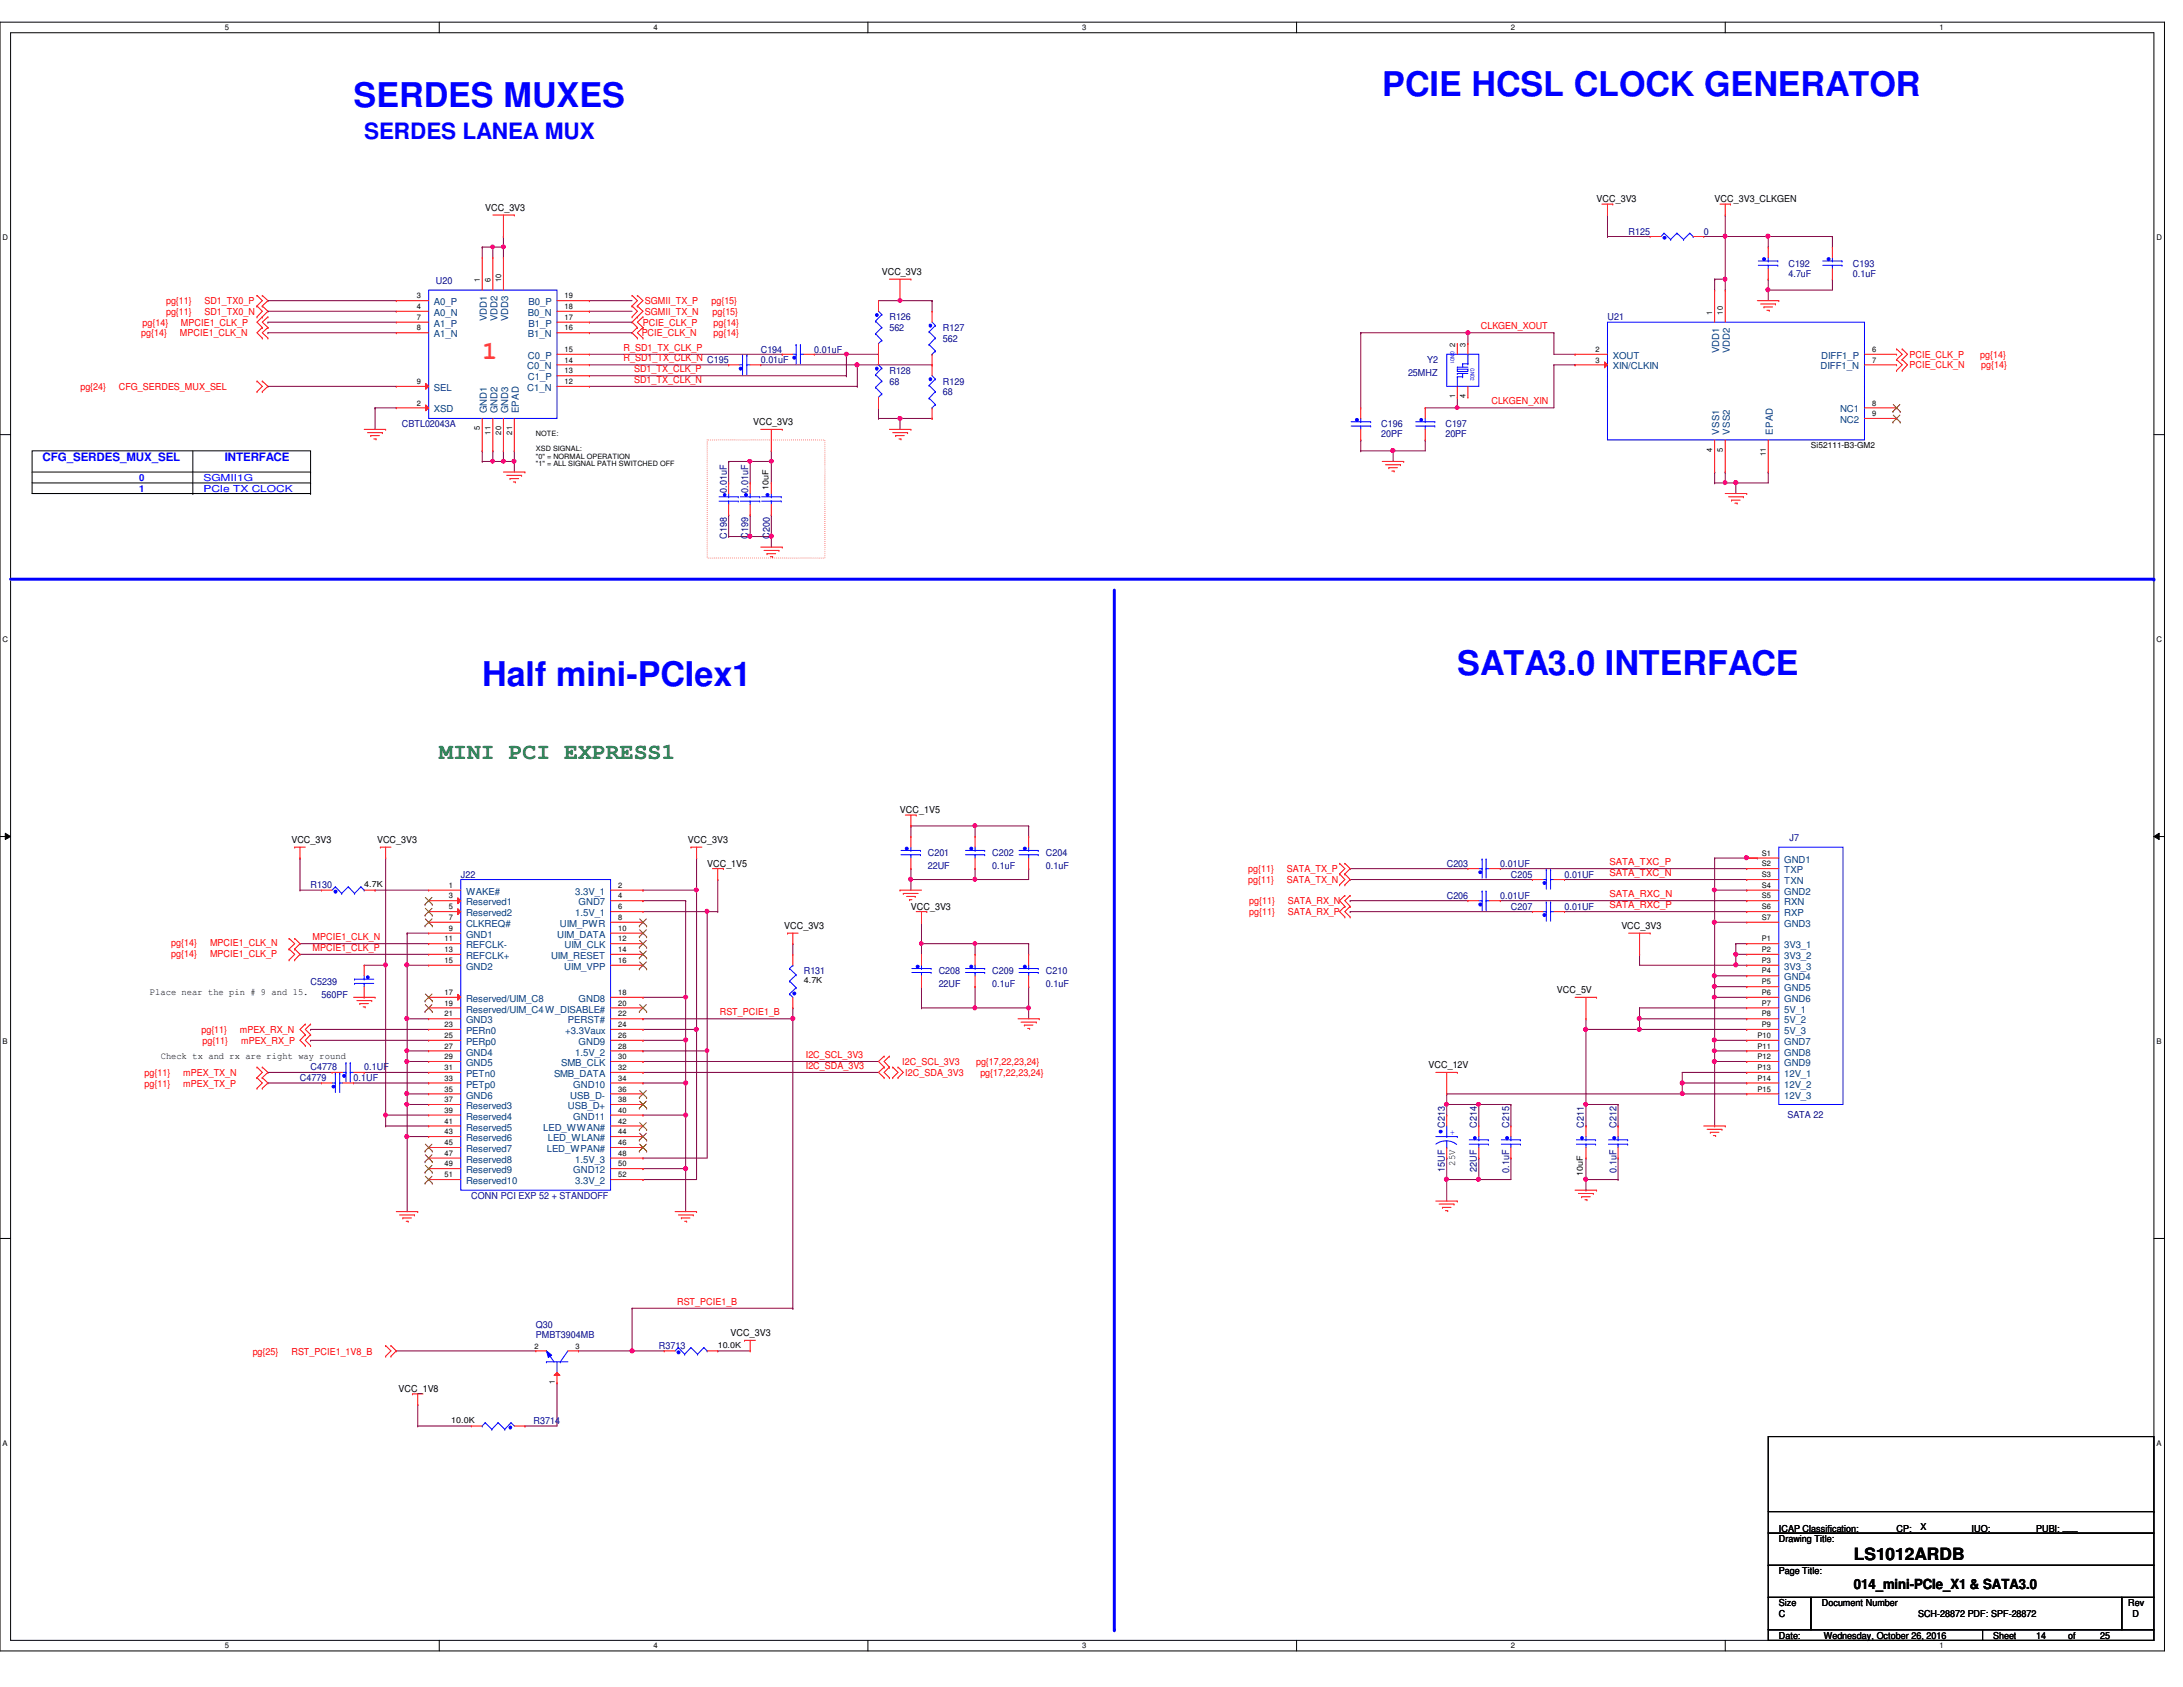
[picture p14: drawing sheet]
<svg xmlns="http://www.w3.org/2000/svg" width="279mm" height="216mm" viewBox="0 0 279 216" stroke-linecap="round" stroke-linejoin="round" font-family="sans-serif">
<defs><g id="words">
<g font-size="4.4" fill="#00f">
<text x="45.3" y="13.7">SERDES MUXES</text>
<text x="176.9" y="12.3">PCIE HCSL CLOCK GENERATOR</text>
<text x="61.7" y="87.8">Half mini-PCIex1</text>
<text x="186.5" y="86.4">SATA3.0 INTERFACE</text>
</g>
<text font-size="3.3" fill="#ff8000" x="61.7" y="46">1</text>
<text font-size="2.9" fill="#00f" x="46.6" y="17.8">SERDES LANEA MUX</text>
<text font-size="2.9" fill="#008000" x="56.2" y="97.1">MINI PCI EXPRESS1</text>
<text font-size="2.2" x="237.3" y="199.6">LS1012ARDB</text>
<text font-size="1.8" x="237.3" y="203.4">014_mini-PCIe_X1 &amp; SATA3.0</text>
<g font-size="1.5" fill="#00f">
<text x="5.5" y="59.1">CFG_SERDES_MUX_SEL</text>
<text x="28.8" y="59.1">INTERFACE</text>
</g>
<g font-size="1.2">
<text x="62.1" y="27">VCC_3V3</text>
<text x="204.3" y="25.9">VCC_3V3</text>
<text x="219.5" y="25.9">VCC_3V3_CLKGEN</text>
<text x="112.9" y="35.2">VCC_3V3</text>
<text x="96.4" y="54.4">VCC_3V3</text>
<text x="37.3" y="107.9">VCC_3V3</text>
<text x="48.3" y="107.9">VCC_3V3</text>
<text x="88.1" y="107.9">VCC_3V3</text>
<text x="115.2" y="104.1">VCC_1V5</text>
<text x="90.5" y="111">VCC_1V5</text>
<text x="100.4" y="118.9">VCC_3V3</text>
<text x="116.6" y="116.4">VCC_3V3</text>
<text x="207.5" y="118.9">VCC_3V3</text>
<text x="19.2" y="127.3">Place near the pin # 9 and 15.</text>
<text x="199.3" y="127.1">VCC_5V</text>
<text x="20.6" y="135.5">Check tx and rx are right way round</text>
<text x="182.8" y="136.7">VCC_12V</text>
<text x="186.2" y="149.2" transform="rotate(-90 186.2 149.2)">25V</text>
<text x="93.5" y="171">VCC_3V3</text>
<text x="51" y="178.1">VCC_1V8</text>
<text x="227.7" y="197.4">Drawing Title:</text>
<text x="227.7" y="196">ICAP Classification:</text>
<text x="242.7" y="196">CP:</text>
<text x="245.8" y="195.8">X</text>
<text x="252.3" y="196">IUO:</text>
<text x="256.2" y="196">___</text>
<text x="260.6" y="196">PUBI: ___</text>
<text x="227.7" y="201.5">Page Title:</text>
<text x="227.7" y="205.6">Size</text>
<text x="227.7" y="209.7">Date:</text>
<text x="227.7" y="207">C</text>
<text x="233.2" y="205.6">Document Number</text>
<text x="233.4" y="209.7">Wednesday, October 26, 2016</text>
<text x="245.5" y="207">SCH-28872 PDF: SPF-28872</text>
<text x="255.1" y="209.7">Sheet</text>
<text x="260.6" y="209.7">14</text>
<text x="264.7" y="209.7">of</text>
<text x="268.8" y="209.7">25</text>
<text x="272.4" y="205.6">Rev</text>
<text x="272.9" y="207">D</text>
</g>
<g font-size="1.2" fill="#000080">
<text x="208.4" y="30">R125</text>
<text x="218.1" y="30">0</text>
<text x="228.9" y="34.1">C192</text>
<text x="228.9" y="35.4">4.7uF</text>
<text x="237.2" y="34.1">C193</text>
<text x="237.2" y="35.4">0.1uF</text>
<text x="55.8" y="36.3">U20</text>
<text x="113.8" y="41">R126</text>
<text x="205.7" y="41">U21</text>
<text x="97.4" y="46.5">0.01uF</text>
<text x="97.4" y="45.1">C194</text>
<text x="104.2" y="45.1">0.01uF</text>
<text x="113.8" y="47.8">R128</text>
<text x="113.8" y="42.4">562</text>
<text x="120.7" y="42.4">R127</text>
<text x="120.7" y="43.7">562</text>
<text x="182.7" y="46.5">Y2</text>
<text x="113.8" y="49.2">68</text>
<text x="120.7" y="49.2">R129</text>
<text x="120.7" y="50.6">68</text>
<text x="180.2" y="48.1">25MHZ</text>
<text x="51.4" y="54.7">CBTL02043A</text>
<text x="176.8" y="54.7">C196</text>
<text x="176.8" y="56">20PF</text>
<text x="185" y="54.7">C197</text>
<text x="185" y="56">20PF</text>
<text x="93" y="63" transform="rotate(-90 93 63)">0.01uF</text>
<text x="95.8" y="63" transform="rotate(-90 95.8 63)">0.01uF</text>
<text x="93" y="68.9" transform="rotate(-90 93 68.9)">C198</text>
<text x="95.8" y="68.9" transform="rotate(-90 95.8 68.9)">C199</text>
<text x="98.5" y="68.9" transform="rotate(-90 98.5 68.9)">C200</text>
<text x="229" y="107.7">J7</text>
<text x="39.8" y="113.7">R130</text>
<text x="59" y="112.3">J22</text>
<text x="118.7" y="109.6">C201</text>
<text x="118.7" y="111.2">22UF</text>
<text x="127" y="109.6">C202</text>
<text x="127" y="111.2">0.1uF</text>
<text x="133.9" y="109.6">C204</text>
<text x="133.9" y="111.2">0.1uF</text>
<text x="185.2" y="111">C203</text>
<text x="192" y="111">0.01UF</text>
<text x="193.4" y="112.3">C205</text>
<text x="200.2" y="112.3">0.01UF</text>
<text x="185.2" y="115.1">C206</text>
<text x="192" y="115.1">0.01UF</text>
<text x="193.4" y="116.4">C207</text>
<text x="200.2" y="116.4">0.01UF</text>
<text x="102.9" y="124.7">R131</text>
<text x="120.1" y="124.7">C208</text>
<text x="127" y="124.7">C209</text>
<text x="133.9" y="124.7">C210</text>
<text x="39.8" y="126">C5239</text>
<text x="41.1" y="127.7">560PF</text>
<text x="120.1" y="126.3">22UF</text>
<text x="127" y="126.3">0.1uF</text>
<text x="133.9" y="126.3">0.1uF</text>
<text x="39.8" y="137">C4778</text>
<text x="46.6" y="137">0.1UF</text>
<text x="38.4" y="138.4">C4779</text>
<text x="45.3" y="138.4">0.1UF</text>
<text x="228.8" y="143">SATA 22</text>
<text x="184.9" y="150" transform="rotate(-90 184.9 150)">15UF</text>
<text x="184.9" y="144.4" transform="rotate(-90 184.9 144.4)">C213</text>
<text x="189" y="150" transform="rotate(-90 189 150)">22UF</text>
<text x="189" y="144.4" transform="rotate(-90 189 144.4)">C214</text>
<text x="193.2" y="144.4" transform="rotate(-90 193.2 144.4)">C215</text>
<text x="202.7" y="144.4" transform="rotate(-90 202.7 144.4)">C211</text>
<text x="206.9" y="144.4" transform="rotate(-90 206.9 144.4)">C212</text>
<text x="60.3" y="153.5">CONN PCI EXP 52 + STANDOFF</text>
<text x="193.2" y="150.1" transform="rotate(-90 193.2 150.1)">0.1uF</text>
<text x="206.9" y="150.1" transform="rotate(-90 206.9 150.1)">0.1uF</text>
<text x="68.6" y="169.9">Q30</text>
<text x="68.6" y="171.3">PMBT3904MB</text>
<text x="84.3" y="172.7">R3713</text>
<text x="68.3" y="182.3">R3714</text>
</g>
<g font-size="1.2" fill="#f00">
<text x="18.2" y="41.7">pg{14}</text>
<text x="21.3" y="40.3">pg{11}</text>
<text x="21.3" y="38.9">pg{11}</text>
<text x="23.2" y="41.7">MPCIE1_CLK_P</text>
<text x="26.2" y="40.3">SD1_TX0_N</text>
<text x="26.2" y="38.9">SD1_TX0_P</text>
<text x="82.3" y="41.7">PCIE_CLK_P</text>
<text x="82.5" y="38.9">SGMII_TX_P</text>
<text x="82.5" y="40.3">SGMII_TX_N</text>
<text x="91.1" y="38.9">pg{15}</text>
<text x="91.2" y="40.3">pg{15}</text>
<text x="91.3" y="41.7">pg{14}</text>
<text x="18.1" y="43.1">pg{14}</text>
<text x="23" y="43.1">MPCIE1_CLK_N</text>
<text x="79.8" y="44.9">R_SD1_TX_CLK_P</text>
<text x="79.8" y="46.2">R_SD1_TX_CLK_N C195</text>
<text x="81.2" y="47.6">SD1_TX_CLK_P</text>
<text x="82.1" y="43.1">PCIE_CLK_N</text>
<text x="91.3" y="43.1">pg{14}</text>
<text x="189.5" y="42.1">CLKGEN_XOUT</text>
<text x="244.4" y="45.8">PCIE_CLK_P</text>
<text x="244.4" y="47.2">PCIE_CLK_N</text>
<text x="253.4" y="45.8">pg{14}</text>
<text x="253.6" y="47.2">pg{14}</text>
<text x="10.3" y="49.9">pg{24}</text>
<text x="15.2" y="49.9">CFG_SERDES_MUX_SEL</text>
<text x="81.2" y="49">SD1_TX_CLK_N</text>
<text x="190.9" y="51.7">CLKGEN_XIN</text>
<text x="159.8" y="113">pg{11}</text>
<text x="159.8" y="111.6">pg{11}</text>
<text x="164.7" y="113">SATA_TX_N</text>
<text x="164.7" y="111.6">SATA_TX_P</text>
<text x="206" y="110.7">SATA_TXC_P</text>
<text x="206" y="112.1">SATA_TXC_N</text>
<text x="159.9" y="115.7">pg{11}</text>
<text x="159.9" y="117.1">pg{11}</text>
<text x="164.8" y="115.7">SATA_RX_N</text>
<text x="164.8" y="117.1">SATA_RX_P</text>
<text x="206" y="114.8">SATA_RXC_N</text>
<text x="206" y="116.2">SATA_RXC_P</text>
<text x="21.9" y="121.1">pg{14}</text>
<text x="21.9" y="122.5">pg{14}</text>
<text x="26.9" y="121.1">MPCIE1_CLK_N</text>
<text x="26.9" y="122.5">MPCIE1_CLK_P</text>
<text x="40" y="120.3">MPCIE1_CLK_N</text>
<text x="40" y="121.7">MPCIE1_CLK_P</text>
<text x="92.1" y="129.9">RST_PCIE1_B</text>
<text x="18.5" y="137.7">pg{11}</text>
<text x="23.5" y="137.7">mPEX_TX_N</text>
<text x="25.8" y="132.2">pg{11}</text>
<text x="25.9" y="133.6">pg{11}</text>
<text x="30.7" y="132.2">mPEX_RX_N</text>
<text x="30.9" y="133.6">mPEX_RX_P</text>
<text x="103.1" y="136.8">I2C_SDA_3V3</text>
<text x="103.1" y="135.4">I2C_SCL_3V3</text>
<text x="115.5" y="136.3">I2C_SCL_3V3</text>
<text x="115.9" y="137.7">I2C_SDA_3V3</text>
<text x="124.9" y="136.3">pg{17,22,23,24}</text>
<text x="125.5" y="137.7">pg{17,22,23,24}</text>
<text x="18.5" y="139.1">pg{11}</text>
<text x="23.5" y="139.1">mPEX_TX_P</text>
<text x="86.7" y="167">RST_PCIE1_B</text>
<text x="32.3" y="173.4">pg{25}</text>
<text x="37.3" y="173.4">RST_PCIE1_1V8_B</text>
</g>
<g font-size="1.2" fill="#004080">
<text x="55.5" y="40.4">A0_N</text>
<text x="55.5" y="39.1">A0_P</text>
<text x="55.5" y="41.8">A1_P</text>
<text x="62.3" y="41.1" transform="rotate(-90 62.3 41.1)">VDD1</text>
<text x="63.7" y="41.1" transform="rotate(-90 63.7 41.1)">VDD2</text>
<text x="65" y="41.1" transform="rotate(-90 65 41.1)">VDD3</text>
<text x="67.6" y="40.4">B0_N</text>
<text x="67.6" y="39.1">B0_P</text>
<text x="67.6" y="41.8">B1_P</text>
<text x="55.5" y="43.2">A1_N</text>
<text x="67.5" y="47.3">C0_N</text>
<text x="67.6" y="43.2">B1_N</text>
<text x="67.6" y="45.9">C0_P</text>
<text x="206.4" y="45.9">XOUT</text>
<text x="206.4" y="47.3">XIN/CLKIN</text>
<text x="220" y="45.2" transform="rotate(-90 220 45.2)">VDD1</text>
<text x="221.4" y="45.2" transform="rotate(-90 221.4 45.2)">VDD2</text>
<text x="233" y="47.3">DIFF1_N</text>
<text x="233.1" y="45.9">DIFF1_P</text>
<text x="55.5" y="50">SEL</text>
<text x="55.5" y="52.8">XSD</text>
<text x="62.3" y="52.9" transform="rotate(-90 62.3 52.9)">GND1</text>
<text x="63.7" y="52.9" transform="rotate(-90 63.7 52.9)">GND2</text>
<text x="65" y="52.9" transform="rotate(-90 65 52.9)">GND3</text>
<text x="66.4" y="52.9" transform="rotate(-90 66.4 52.9)">EPAD</text>
<text x="67.5" y="50">C1_N</text>
<text x="67.6" y="48.7">C1_P</text>
<text x="235.5" y="52.8">NC1</text>
<text x="220" y="55.6" transform="rotate(-90 220 55.6)">VSS1</text>
<text x="221.4" y="55.6" transform="rotate(-90 221.4 55.6)">VSS2</text>
<text x="226.9" y="55.6" transform="rotate(-90 226.9 55.6)">EPAD</text>
<text x="235.5" y="54.1">NC2</text>
<text x="228.3" y="110.4">GND1</text>
<text x="228.3" y="111.8">TXP</text>
<text x="228.3" y="113.2">TXN</text>
<text x="59.6" y="114.5">WAKE#</text>
<text x="59.6" y="115.9">Reserved1</text>
<text x="59.6" y="117.3">Reserved2</text>
<text x="59.6" y="118.6">CLKREQ#</text>
<text x="71.7" y="118.6">UIM_PWR</text>
<text x="73.6" y="114.5">3.3V_1</text>
<text x="73.6" y="117.3">1.5V_1</text>
<text x="74" y="115.9">GND7</text>
<text x="228.3" y="114.5">GND2</text>
<text x="228.3" y="115.9">RXN</text>
<text x="228.3" y="117.3">RXP</text>
<text x="228.3" y="118.6">GND3</text>
<text x="59.6" y="120">GND1</text>
<text x="59.6" y="121.4">REFCLK-</text>
<text x="59.6" y="122.7">REFCLK+</text>
<text x="59.6" y="124.1">GND2</text>
<text x="70.5" y="122.7">UIM_RESET</text>
<text x="71.3" y="120">UIM_DATA</text>
<text x="72.2" y="124.1">UIM_VPP</text>
<text x="72.3" y="121.4">UIM_CLK</text>
<text x="228.3" y="121.4">3V3_1</text>
<text x="228.3" y="122.7">3V3_2</text>
<text x="228.3" y="124.1">3V3_3</text>
<text x="228.3" y="125.5">GND4</text>
<text x="59.6" y="128.2">Reserved/UIM_C8</text>
<text x="59.6" y="129.6">Reserved/UIM_C4W_DISABLE#</text>
<text x="59.6" y="131">GND3</text>
<text x="72.7" y="131">PERST#</text>
<text x="74" y="128.2">GND8</text>
<text x="228.3" y="126.9">GND5</text>
<text x="228.3" y="128.2">GND6</text>
<text x="228.3" y="129.6">5V_1</text>
<text x="228.3" y="131">5V_2</text>
<text x="59.6" y="132.3">PERn0</text>
<text x="59.6" y="133.7">PERp0</text>
<text x="59.6" y="135.1">GND4</text>
<text x="59.6" y="136.4">GND5</text>
<text x="59.6" y="137.8">PETn0</text>
<text x="70.9" y="137.8">SMB_DATA</text>
<text x="71.8" y="136.4">SMB_CLK</text>
<text x="72.3" y="132.3">+3.3Vaux</text>
<text x="73.6" y="135.1">1.5V_2</text>
<text x="74" y="133.7">GND9</text>
<text x="228.3" y="132.3">5V_3</text>
<text x="228.3" y="133.7">GND7</text>
<text x="228.3" y="135.1">GND8</text>
<text x="228.3" y="136.4">GND9</text>
<text x="228.3" y="137.8">12V_1</text>
<text x="59.6" y="139.2">PETp0</text>
<text x="59.6" y="140.6">GND6</text>
<text x="59.6" y="141.9">Reserved3</text>
<text x="59.6" y="143.3">Reserved4</text>
<text x="72.7" y="141.9">USB_D+</text>
<text x="73" y="140.6">USB_D-</text>
<text x="73.4" y="139.2">GND10</text>
<text x="73.4" y="143.3">GND11</text>
<text x="228.3" y="139.2">12V_2</text>
<text x="228.3" y="140.6">12V_3</text>
<text x="59.6" y="144.7">Reserved5</text>
<text x="59.6" y="146">Reserved6</text>
<text x="59.6" y="147.4">Reserved7</text>
<text x="59.6" y="148.8">Reserved8</text>
<text x="69.5" y="144.7">LED_WWAN#</text>
<text x="70" y="147.4">LED_WPAN#</text>
<text x="70.1" y="146">LED_WLAN#</text>
<text x="73.6" y="148.8">1.5V_3</text>
<text x="59.6" y="150.2">Reserved9</text>
<text x="59.6" y="151.6">Reserved10</text>
<text x="73.4" y="150.2">GND12</text>
<text x="73.6" y="151.6">3.3V_2</text>
</g>
<g font-size="1.2" fill="#00f">
<text x="17.8" y="61.6">0</text>
<text x="17.8" y="62.9">1</text>
<text x="26" y="61.6">SGMII1G</text>
<text x="26" y="62.9">PCIe TX CLOCK</text>
<text x="185.5" y="145.2">+</text>
</g>
<g font-size="1.1">
<text x="231.8" y="57.3">Si52111-B3-GM2</text>
<text x="98.3" y="62.7" transform="rotate(-90 98.3 62.7)">10uF</text>
<text x="46.6" y="113.5">4.7K</text>
<text x="102.9" y="125.9">4.7K</text>
<text x="202.6" y="150.5" transform="rotate(-90 202.6 150.5)">10uF</text>
<text x="91.9" y="172.5">10.0K</text>
<text x="57.7" y="182.1">10.0K</text>
</g>
<g font-size="1">
<text x="28.8" y="3.9">5</text>
<text x="83.7" y="3.9">4</text>
<text x="138.5" y="3.9">3</text>
<text x="193.4" y="3.9">2</text>
<text x="248.2" y="3.9">1</text>
<text x=".3" y="30.8">D</text>
<text x="276" y="30.8">D</text>
<text x="53.3" y="39.5">4</text>
<text x="53.3" y="38.2">3</text>
<text x="53.3" y="40.9">7</text>
<text x="61.4" y="36.2" transform="rotate(-90 61.4 36.2)">1</text>
<text x="62.8" y="36.2" transform="rotate(-90 62.8 36.2)">6</text>
<text x="64.1" y="36.2" transform="rotate(-90 64.1 36.2)">10</text>
<text x="72.3" y="39.5">18</text>
<text x="72.3" y="38.2">19</text>
<text x="72.3" y="40.9">17</text>
<text x="219.2" y="40.3" transform="rotate(-90 219.2 40.3)">1</text>
<text x="220.5" y="40.3" transform="rotate(-90 220.5 40.3)">10</text>
<text x="53.3" y="42.3">8</text>
<text x="72.3" y="42.3">16</text>
<text x="72.3" y="46.4">14</text>
<text x="72.3" y="45">15</text>
<text x="72.3" y="47.8">13</text>
<text x="186.2" y="44.4" transform="rotate(-90 186.2 44.4)">2</text>
<text x="187.6" y="44.4" transform="rotate(-90 187.6 44.4)">3</text>
<text x="204.2" y="45">2</text>
<text x="204.2" y="46.4">3</text>
<text x="239.6" y="45">6</text>
<text x="239.6" y="46.4">7</text>
<text x="53.3" y="49.1">9</text>
<text x="53.3" y="51.9">2</text>
<text x="72.3" y="49.1">12</text>
<text x="186.2" y="51" transform="rotate(-90 186.2 51)">1</text>
<text x="187.6" y="51" transform="rotate(-90 187.6 51)">4</text>
<text x="239.6" y="51.9">8</text>
<text x="239.6" y="53.3">9</text>
<text x="61.4" y="55.1" transform="rotate(-90 61.4 55.1)">5</text>
<text x="62.8" y="55.6" transform="rotate(-90 62.8 55.6)">11</text>
<text x="64.1" y="55.6" transform="rotate(-90 64.1 55.6)">20</text>
<text x="65.5" y="55.6" transform="rotate(-90 65.5 55.6)">21</text>
<text x="219.2" y="57.8" transform="rotate(-90 219.2 57.8)">4</text>
<text x="220.5" y="57.8" transform="rotate(-90 220.5 57.8)">5</text>
<text x="226" y="58.4" transform="rotate(-90 226 58.4)">11</text>
<text x=".3" y="82.2">C</text>
<text x="276" y="82.2">C</text>
<text x="57.4" y="113.6">1</text>
<text x="79.1" y="113.6">2</text>
<text x="225.5" y="109.5">S1</text>
<text x="225.5" y="110.9">S2</text>
<text x="225.5" y="112.3">S3</text>
<text x="225.5" y="113.6">S4</text>
<text x="57.4" y="115">3</text>
<text x="57.4" y="116.4">5</text>
<text x="57.4" y="117.7">7</text>
<text x="57.4" y="119.1">9</text>
<text x="79.1" y="115">4</text>
<text x="79.1" y="116.4">6</text>
<text x="79.1" y="117.7">8</text>
<text x="79.1" y="119.1">10</text>
<text x="225.5" y="115">S5</text>
<text x="225.5" y="116.4">S6</text>
<text x="225.5" y="117.7">S7</text>
<text x="56.9" y="120.5">11</text>
<text x="56.9" y="121.8">13</text>
<text x="56.9" y="123.2">15</text>
<text x="79.1" y="120.5">12</text>
<text x="79.1" y="121.8">14</text>
<text x="79.1" y="123.2">16</text>
<text x="225.5" y="120.5">P1</text>
<text x="225.5" y="121.8">P2</text>
<text x="225.5" y="123.2">P3</text>
<text x="225.5" y="124.6">P4</text>
<text x="225.5" y="126">P5</text>
<text x="56.9" y="127.3">17</text>
<text x="56.9" y="128.7">19</text>
<text x="56.9" y="130.1">21</text>
<text x="56.9" y="131.4">23</text>
<text x="79.1" y="127.3">18</text>
<text x="79.1" y="128.7">20</text>
<text x="79.1" y="130.1">22</text>
<text x="79.1" y="131.4">24</text>
<text x="225.5" y="127.3">P6</text>
<text x="225.5" y="128.7">P7</text>
<text x="225.5" y="130.1">P8</text>
<text x="225.5" y="131.4">P9</text>
<text x=".3" y="133.6">B</text>
<text x="56.9" y="132.8">25</text>
<text x="56.9" y="134.2">27</text>
<text x="56.9" y="135.6">29</text>
<text x="56.9" y="136.9">31</text>
<text x="79.1" y="132.8">26</text>
<text x="79.1" y="134.2">28</text>
<text x="79.1" y="135.6">30</text>
<text x="79.1" y="136.9">32</text>
<text x="225" y="132.8">P10</text>
<text x="225" y="134.2">P11</text>
<text x="225" y="135.6">P12</text>
<text x="225" y="136.9">P13</text>
<text x="276" y="133.6">B</text>
<text x="56.9" y="138.3">33</text>
<text x="56.9" y="139.7">35</text>
<text x="56.9" y="141.1">37</text>
<text x="56.9" y="142.4">39</text>
<text x="56.9" y="143.8">41</text>
<text x="79.1" y="138.3">34</text>
<text x="79.1" y="139.7">36</text>
<text x="79.1" y="141.1">38</text>
<text x="79.1" y="142.4">40</text>
<text x="79.1" y="143.8">42</text>
<text x="225" y="138.3">P14</text>
<text x="225" y="139.7">P15</text>
<text x="56.9" y="145.2">43</text>
<text x="56.9" y="146.6">45</text>
<text x="56.9" y="147.9">47</text>
<text x="56.9" y="149.3">49</text>
<text x="79.1" y="145.2">44</text>
<text x="79.1" y="146.6">46</text>
<text x="79.1" y="147.9">48</text>
<text x="79.1" y="149.3">50</text>
<text x="56.9" y="150.7">51</text>
<text x="79.1" y="150.7">52</text>
<text x="68.4" y="172.6">2</text>
<text x="73.7" y="172.6">3</text>
<text x="71" y="177.2" transform="rotate(-90 71 177.2)">1</text>
<text x=".3" y="185.1">A</text>
<text x="276" y="185.1">A</text>
<text x="28.8" y="210.9">5</text>
<text x="83.7" y="210.9">4</text>
<text x="138.5" y="210.9">3</text>
<text x="193.4" y="210.9">2</text>
<text x="248.2" y="210.9">1</text>
</g>
<g font-size=".9">
<text x="68.6" y="55.8">NOTE:</text>
<text x="68.6" y="57.7">XSD SIGNAL:</text>
<text x="68.6" y="58.7">&quot;0&quot; = NORMAL OPERATION</text>
<text x="68.6" y="59.7">&quot;1&quot; = ALL SIGNAL PATH SWITCHED OFF</text>
</g>
<g font-size=".7" fill="#00f">
<text x="185.6" y="44.9" transform="rotate(90 185.6 44.9)">GND1</text>
<text x="188.2" y="47.1" transform="rotate(90 188.2 47.1)">GND2</text>
</g>
</g></defs>
<path d="M0 2.8h277v208.5h-277zM1.4 4.2h274.3v205.7h-274.3z" fill="none" stroke="#000" stroke-width=".13"/>
<g fill="#fff">
<path d="M28.8 3h.5v1.1h-.5z"/>
<path d="M28.8 210.1h.5v1.1h-.5z"/>
</g>
<path d="M56.2 2.8v1.4M56.2 209.9v1.4" fill="none" stroke="#000" stroke-width=".13"/>
<g fill="#fff">
<path d="M83.7 3h.5v1.1h-.5z"/>
<path d="M83.7 210.1h.5v1.1h-.5z"/>
</g>
<path d="M111.1 2.8v1.4M111.1 209.9v1.4" fill="none" stroke="#000" stroke-width=".13"/>
<g fill="#fff">
<path d="M138.5 3h.6v1.1h-.6z"/>
<path d="M138.5 210.1h.6v1.1h-.6z"/>
</g>
<path d="M165.9 2.8v1.4M165.9 209.9v1.4" fill="none" stroke="#000" stroke-width=".13"/>
<g fill="#fff">
<path d="M193.4 3h.5v1.1h-.5z"/>
<path d="M193.4 210.1h.5v1.1h-.5z"/>
</g>
<path d="M220.8 2.8v1.4M220.8 209.9v1.4" fill="none" stroke="#000" stroke-width=".13"/>
<g fill="#fff">
<path d="M248.2 3h.6v1.1h-.6z"/>
<path d="M248.2 210.1h.6v1.1h-.6z"/>
<path d="M.3 29.9h.8v1.1h-.8z"/>
<path d="M276 29.9h.7v1.1h-.7z"/>
<path d="M.3 81.3h.8v1.1h-.8z"/>
<path d="M276 81.3h.7v1.1h-.7z"/>
</g>
<path d="M0 55.6h1.4M275.7 55.6h1.3" fill="none" stroke="#000" stroke-width=".13"/>
<g fill="#fff">
<path d="M.3 132.8h.7v1.1h-.7z"/>
<path d="M276 132.8h.6v1.1h-.6z"/>
</g>
<path d="M0 107.1h1.4M.7 106.6l.7 .5-.7 .3zM275.7 107.1l.7-.5v.8zM275.7 107.1h1.3" fill="none" stroke="#000" stroke-width=".13"/>
<path d="M.7 106.6l.7 .5-.7 .3zM275.7 107.1l.7-.5v.8z" fill="#000"/>
<g fill="#fff">
<path d="M.3 184.2h.7v1.1h-.7z"/>
<path d="M276 184.2h.6v1.1h-.6z"/>
</g>
<path d="M0 158.5h1.4M275.7 158.5h1.3" fill="none" stroke="#000" stroke-width=".13"/>
<path d="M142.6 75.5v133.1" fill="none" stroke="#00f" stroke-width=".38"/>
<circle cx="142.6" cy="208.6" r=".19" fill="#00f"/>
<path d="M24.7 57.7v5.5M4.1 63.2h35.7M4.1 60.4h35.7M4.1 61.8h35.7M24.7 63.2h.1M39.8 63.2h.1M39.8 60.4h.1M39.8 61.8h.1" fill="none" stroke="#000" stroke-width=".13"/>
<path d="M90.5 56.3h15.1v15.1h-15.1z" fill="none" stroke="#ff8000" stroke-width=".13" stroke-dasharray="0 .3"/>
<path d="M1.4 74.1h274.3" fill="none" stroke="#00f" stroke-width=".38"/>
<circle cx="275.7" cy="74.1" r=".19" fill="#00f"/>
<path d="M4.1 57.7h35.7v5.5h-35.7z" fill="none" stroke="#000" stroke-width=".13"/>
<path d="M219.5 109.8h.1M219.5 109.8v4.1" fill="none" stroke="#800040" stroke-width=".13"/>
<circle cx="219.4" cy="113.9" r=".25" fill="#f0f"/>
<circle cx="219.4" cy="113.9" r=".25" fill="none" stroke="#f0f" stroke-width=".13"/>
<g fill="none" stroke="#800040" stroke-width=".13">
<path d="M172.8 115.3h.1M172.8 116.7h.1M172.8 111.2h.1M172.8 112.6h.1M172.8 115.3h15.1M172.8 116.7h23.3M172.8 111.2h15.1M172.8 112.6h23.3M192 115.3h31.6M192 111.2h31.6M200.2 116.7h23.4M200.2 112.6h23.4"/>
<path d="M219.5 118h.1M219.5 109.8h4.1M223.6 113.9h.1M223.6 109.8h.1M223.6 111.2h.1M223.6 112.6h.1M223.6 115.3h.1M223.6 116.7h.1M223.6 113.9h-4.1v4.1M203 131.7h.1M203 130.4v1.3M185.2 151h.1"/>
<path d="M185.2 141.4h.1M185.2 141.4v1.3M185.2 151v2.7"/>
</g>
<circle cx="185.1" cy="141.3" r=".25" fill="#f0f"/>
<circle cx="185.1" cy="141.3" r=".25" fill="none" stroke="#f0f" stroke-width=".13"/>
<path d="M189.3 141.4h.1M189.3 141.4v2.7M189.3 141.4h4.1" fill="none" stroke="#800040" stroke-width=".13"/>
<circle cx="189.2" cy="141.3" r=".25" fill="#f0f"/>
<circle cx="189.2" cy="141.3" r=".25" fill="none" stroke="#f0f" stroke-width=".13"/>
<path d="M185.2 148.2h.1M185.2 148.2v2.8M189.3 148.2h.1M189.3 151h.1M189.3 148.2v2.8M189.3 151h4.1M193.4 141.4h.1M193.4 141.4v2.7" fill="none" stroke="#800040" stroke-width=".13"/>
<circle cx="189.2" cy="150.9" r=".26" fill="#f0f"/>
<circle cx="189.2" cy="150.9" r=".26" fill="none" stroke="#f0f" stroke-width=".13"/>
<path d="M185.2 141.4h.1M185.2 151h.1M185.2 141.4h4.1M185.2 151h4.1M193.4 148.2h.1M193.4 148.2v2.8" fill="none" stroke="#800040" stroke-width=".13"/>
<circle cx="185.1" cy="150.9" r=".26" fill="#f0f"/>
<circle cx="185.1" cy="150.9" r=".26" fill="none" stroke="#f0f" stroke-width=".13"/>
<path d="M203 131.7v9.7M203 141.4h.1" fill="none" stroke="#800040" stroke-width=".13"/>
<circle cx="202.9" cy="141.3" r=".25" fill="#f0f"/>
<circle cx="202.9" cy="141.3" r=".25" fill="none" stroke="#f0f" stroke-width=".13"/>
<path d="M203 151h.1M203 148.2v2.8" fill="none" stroke="#800040" stroke-width=".13"/>
<circle cx="202.9" cy="150.9" r=".26" fill="#f0f"/>
<circle cx="202.9" cy="150.9" r=".26" fill="none" stroke="#f0f" stroke-width=".13"/>
<g fill="none" stroke="#800040" stroke-width=".13">
<path d="M38.4 109.8h.1M38.4 113.9h.1M38.4 109.8v4.1M38.4 113.9h2.7M116.6 112.6h.1M116.6 112.6h8.2M34.3 138.6h.1M34.3 137.2h.1M34.3 138.6h6.8M34.3 137.2h8.2M39.8 133.1h.1M39.8 131.7h.1"/>
<path d="M39.8 133.1h15.1M39.8 131.7h15.1M209.8 122.1h.1M209.8 122.1v1.4"/>
</g>
<path d="M124.6 112.3h.2l.2 .1-.1 .3-.1 .1-.2-.1z" fill-rule="evenodd" fill="#f0f"/>
<path d="M124.6 112.3h.2l.2 .1-.1 .3-.1 .1-.2-.1z" fill="none" stroke="#f0f" stroke-width=".13"/>
<circle cx="116.5" cy="112.5" r=".26" fill="#f0f"/>
<circle cx="116.5" cy="112.5" r=".26" fill="none" stroke="#f0f" stroke-width=".13"/>
<path d="M116.6 105.7h.1M116.6 105.7v1.4M117.9 120.8h.1M117.9 120.8v1.3M124.8 120.8h.1M124.8 120.8h6.9" fill="none" stroke="#800040" stroke-width=".13"/>
<path d="M117.7 120.6h.4l.1 .1-.1 .2-.2 .1-.2-.1z" fill-rule="evenodd" fill="#f0f"/>
<path d="M117.7 120.6h.4l.1 .1-.1 .2-.2 .1-.2-.1z" fill="none" stroke="#f0f" stroke-width=".13"/>
<path d="M116.6 105.7h.1M116.6 105.7h8.2" fill="none" stroke="#800040" stroke-width=".13"/>
<path d="M124.6 105.5l.2-.1 .2 .1-.1 .3-.1 .1-.2-.1z" fill-rule="evenodd" fill="#f0f"/>
<path d="M124.6 105.5l.2-.1 .2 .1-.1 .3-.1 .1-.2-.1z" fill="none" stroke="#f0f" stroke-width=".13"/>
<path d="M48 113.9h.1M48 113.9h6.9M116.6 111.2h.1M116.6 111.2v1.4M117.9 118h.1M117.9 118v2.8M117.9 120.8h.1M117.9 120.8h6.9M124.8 120.8h.1M124.8 120.8v1.3M131.7 120.8h.1M131.7 120.8v1.3" fill="none" stroke="#800040" stroke-width=".13"/>
<path d="M124.6 120.6h.3l.1 .1-.1 .2-.1 .1-.2-.1z" fill-rule="evenodd" fill="#f0f"/>
<path d="M124.6 120.6h.3l.1 .1-.1 .2-.1 .1-.2-.1z" fill="none" stroke="#f0f" stroke-width=".13"/>
<g fill="none" stroke="#800040" stroke-width=".13">
<path d="M116.6 112.6h.1M116.6 112.6v1.3M124.8 112.6h.1M124.8 105.7h.1M124.8 111.2h.1M124.8 105.7v1.4M124.8 111.2v1.4M124.8 105.7h6.9M131.7 105.7h.1M131.7 111.2h.1M131.7 111.2v1.4h-6.9M131.7 105.7v1.4"/>
<path d="M131.7 129h.1M131.7 129v1.4"/>
</g>
<path d="M131.5 128.8l.1-.1 .2 .1v.4h-.2h-.1z" fill-rule="evenodd" fill="#f0f"/>
<path d="M131.5 128.8l.1-.1 .2 .1v.4h-.2h-.1z" fill="none" stroke="#f0f" stroke-width=".13"/>
<path d="M52.1 119.4h.1M52.1 119.4h2.8M89.2 109.8h.1M89.2 109.8v4.1M52.1 140h.1M52.1 123.5h.1M52.1 140v1.4M52.1 123.5h2.8" fill="none" stroke="#800040" stroke-width=".13"/>
<circle cx="52.1" cy="123.5" r=".26" fill="#f0f"/>
<circle cx="52.1" cy="123.5" r=".26" fill="none" stroke="#f0f" stroke-width=".13"/>
<path d="M52.1 119.4h.1M52.1 119.4v4.1M87.8 115.3h.1M87.8 115.3v12.3" fill="none" stroke="#800040" stroke-width=".13"/>
<circle cx="87.8" cy="127.6" r=".25" fill="#f0f"/>
<circle cx="87.8" cy="127.6" r=".25" fill="none" stroke="#f0f" stroke-width=".13"/>
<path d="M91.9 112.6h.1M91.9 112.6v4.1M38.4 120.8h.1M38.4 122.1h.1M38.4 120.8h16.5M38.4 122.1h16.5M87.8 142.7h.1M87.8 142.7v6.9" fill="none" stroke="#800040" stroke-width=".13"/>
<circle cx="87.8" cy="149.6" r=".26" fill="#f0f"/>
<circle cx="87.8" cy="149.6" r=".26" fill="none" stroke="#f0f" stroke-width=".13"/>
<circle cx="87.8" cy="142.7" r=".26" fill="#f0f"/>
<circle cx="87.8" cy="142.7" r=".26" fill="none" stroke="#f0f" stroke-width=".13"/>
<path d="M52.1 130.4h.1M52.1 123.5h.1M52.1 134.5h.1M52.1 130.4h2.8M52.1 123.5v11M52.1 134.5h2.8" fill="none" stroke="#800040" stroke-width=".13"/>
<circle cx="52.1" cy="134.5" r=".25" fill="#f0f"/>
<circle cx="52.1" cy="134.5" r=".25" fill="none" stroke="#f0f" stroke-width=".13"/>
<circle cx="52.1" cy="130.3" r=".26" fill="#f0f"/>
<circle cx="52.1" cy="130.3" r=".26" fill="none" stroke="#f0f" stroke-width=".13"/>
<path d="M52.1 135.8h.1M52.1 135.8h2.8" fill="none" stroke="#800040" stroke-width=".13"/>
<circle cx="52.1" cy="135.8" r=".26" fill="#f0f"/>
<circle cx="52.1" cy="135.8" r=".26" fill="none" stroke="#f0f" stroke-width=".13"/>
<path d="M52.1 134.5h.1M52.1 140h.1M52.1 134.5v1.3M52.1 140h2.8" fill="none" stroke="#800040" stroke-width=".13"/>
<circle cx="52.1" cy="140" r=".26" fill="#f0f"/>
<circle cx="52.1" cy="140" r=".26" fill="none" stroke="#f0f" stroke-width=".13"/>
<path d="M89.2 113.9h.1M89.2 113.9v17.8M90.5 116.7h.1M90.5 116.7v17.8M52.1 135.8h.1M52.1 135.8v4.2M87.8 127.6h.1M87.8 127.6v5.5" fill="none" stroke="#800040" stroke-width=".13"/>
<path d="M90.3 134.3h.3l.1 .2-.1 .1-.1 .1-.2-.1z" fill-rule="evenodd" fill="#f0f"/>
<path d="M90.3 134.3h.3l.1 .2-.1 .1-.1 .1-.2-.1z" fill="none" stroke="#f0f" stroke-width=".13"/>
<path d="M90.3 116.4h.2l.2 .1-.1 .3-.1 .1-.2-.1z" fill-rule="evenodd" fill="#f0f"/>
<path d="M90.3 116.4h.2l.2 .1-.1 .3-.1 .1-.2-.1z" fill="none" stroke="#f0f" stroke-width=".13"/>
<path d="M89.2 131.7h.1M89.2 131.7v19.3M90.5 134.5h.1M90.5 134.5v13.7" fill="none" stroke="#800040" stroke-width=".13"/>
<circle cx="89.1" cy="131.7" r=".26" fill="#f0f"/>
<circle cx="89.1" cy="131.7" r=".26" fill="none" stroke="#f0f" stroke-width=".13"/>
<path d="M87.8 138.6h.1M87.8 133.1h.1M87.8 133.1v9.6M87.8 149.6h.1M87.8 149.6v5.5" fill="none" stroke="#800040" stroke-width=".13"/>
<circle cx="87.8" cy="138.6" r=".26" fill="#f0f"/>
<circle cx="87.8" cy="138.6" r=".26" fill="none" stroke="#f0f" stroke-width=".13"/>
<circle cx="87.8" cy="133.1" r=".26" fill="#f0f"/>
<circle cx="87.8" cy="133.1" r=".26" fill="none" stroke="#f0f" stroke-width=".13"/>
<path d="M117.9 126.3h.1M117.9 129h.1M117.9 126.3v2.7M117.9 129h6.9" fill="none" stroke="#800040" stroke-width=".13"/>
<path d="M124.6 128.8l.2-.1 .2 .1-.1 .4h-.1h-.2z" fill-rule="evenodd" fill="#f0f"/>
<path d="M124.6 128.8l.2-.1 .2 .1-.1 .4h-.1h-.2z" fill="none" stroke="#f0f" stroke-width=".13"/>
<g fill="none" stroke="#800040" stroke-width=".13">
<path d="M34.3 42.6h.1M34.3 41.2h.1M34.3 49.4h.1M34.3 49.4h16.4M34.3 42.6h16.4M34.3 41.2h16.4M48 52.2h.1M48 52.2v2.7M48 52.2h2.7M75.4 49.4h34.3M75.4 48.1h32.9M93.3 59.1h.1"/>
<path d="M93.3 59.1v2.7M93.3 59.1h2.7M98.7 59.1h.1M98.7 59.1v2.7M108.3 48.1h.1M109.7 49.4h.1M98.7 65.9h.1M98.7 68.7h.1M98.7 65.9v4.1M124.8 126.3h.1M124.8 129h.1M124.8 126.3v2.7"/>
<path d="M131.7 126.3h.1M131.7 126.3v2.7h-6.9"/>
</g>
<circle cx="98.7" cy="68.6" r=".26" fill="#f0f"/>
<circle cx="98.7" cy="68.6" r=".26" fill="none" stroke="#f0f" stroke-width=".13"/>
<path d="M96 59.1h.1M96 59.1h2.7" fill="none" stroke="#800040" stroke-width=".13"/>
<circle cx="98.7" cy="59" r=".25" fill="#f0f"/>
<circle cx="98.7" cy="59" r=".25" fill="none" stroke="#f0f" stroke-width=".13"/>
<circle cx="96" cy="59" r=".25" fill="#f0f"/>
<circle cx="96" cy="59" r=".25" fill="none" stroke="#f0f" stroke-width=".13"/>
<path d="M93.3 65.9h.1M93.3 65.9v2.8M96 65.9h.1M96 65.9v2.8" fill="none" stroke="#800040" stroke-width=".13"/>
<circle cx="96" cy="68.6" r=".26" fill="#f0f"/>
<circle cx="96" cy="68.6" r=".26" fill="none" stroke="#f0f" stroke-width=".13"/>
<path d="M61.7 59.1h.1M61.7 59.1h1.4M65.8 57.7h.1M65.8 57.7v1.4M96 59.1h.1M96 59.1v2.7M98.7 57.7h.1M98.7 57.7v1.4M93.3 68.7h.1M93.3 68.7h5.4M96 68.7h.1" fill="none" stroke="#800040" stroke-width=".13"/>
<circle cx="65.8" cy="59" r=".25" fill="#f0f"/>
<circle cx="65.8" cy="59" r=".25" fill="none" stroke="#f0f" stroke-width=".13"/>
<path d="M63.1 57.7h.1M63.1 57.7v1.4M65.8 59.1h.1M65.8 59.1v1.3" fill="none" stroke="#800040" stroke-width=".13"/>
<path d="M62.9 58.9h.3l.1 .1-.1 .2-.2 .1-.1-.1z" fill-rule="evenodd" fill="#f0f"/>
<path d="M62.9 58.9h.3l.1 .1-.1 .2-.2 .1-.1-.1z" fill="none" stroke="#f0f" stroke-width=".13"/>
<path d="M61.7 31.6h.1M61.7 31.6v1.4M61.7 31.6h1.4M63.1 31.6h.1M63.1 31.6v1.4M64.4 31.6h.1M64.4 30.3h.1M64.4 30.3v2.7M63.1 59.1h.1M64.4 57.7h.1M64.4 57.7v1.4h-1.3" fill="none" stroke="#800040" stroke-width=".13"/>
<circle cx="64.4" cy="59" r=".25" fill="#f0f"/>
<circle cx="64.4" cy="59" r=".25" fill="none" stroke="#f0f" stroke-width=".13"/>
<path d="M34.3 38.5h.1M34.3 39.8h.1M34.3 38.5h16.4M34.3 39.8h16.4M63.1 31.6h.1M63.1 31.6h1.3M61.7 57.7h.1M61.7 57.7v1.4M64.4 59.1h.1M64.4 59.1h1.4" fill="none" stroke="#800040" stroke-width=".13"/>
<circle cx="64.4" cy="31.6" r=".25" fill="#f0f"/>
<circle cx="64.4" cy="31.6" r=".25" fill="none" stroke="#f0f" stroke-width=".13"/>
<path d="M62.9 31.4h.3l.1 .2-.1 .2h-.2h-.1z" fill-rule="evenodd" fill="#f0f"/>
<path d="M62.9 31.4h.3l.1 .2-.1 .2h-.2h-.1z" fill="none" stroke="#f0f" stroke-width=".13"/>
<g fill="none" stroke="#800040" stroke-width=".13">
<path d="M75.4 38.5h.1M75.4 39.8h.1M75.4 38.5h5.5M75.4 39.8h5.5M205.7 27.5h.1M205.7 27.5v2.8M226.3 37.1h.1M234.5 30.3h.1M234.5 35.7h.1M234.5 30.3v1.3M234.5 35.7v1.4h-8.2M75.4 45.3h24.7"/>
<path d="M75.4 46.7h17.9M93.3 46.7h.1M100.1 45.3h.1M101.5 120.8h.1M101.5 129h.1M101.5 120.8v1.3M101.5 129v1.4"/>
</g>
<circle cx="226.3" cy="37.1" r=".26" fill="#f0f"/>
<circle cx="226.3" cy="37.1" r=".26" fill="none" stroke="#f0f" stroke-width=".13"/>
<path d="M226.3 35.7h.1M226.3 37.1h.1M226.3 30.3h.1M226.3 30.3v1.3M226.3 35.7v2.8M226.3 30.3h8.2" fill="none" stroke="#800040" stroke-width=".13"/>
<circle cx="226.3" cy="30.2" r=".26" fill="#f0f"/>
<circle cx="226.3" cy="30.2" r=".26" fill="none" stroke="#f0f" stroke-width=".13"/>
<path d="M219.5 35.7h.1M219.5 35.7h1.3" fill="none" stroke="#800040" stroke-width=".13"/>
<path d="M220.6 35.5h.2l.2 .1-.1 .3-.1 .1-.2-.1z" fill-rule="evenodd" fill="#f0f"/>
<path d="M220.6 35.5h.2l.2 .1-.1 .3-.1 .1-.2-.1z" fill="none" stroke="#f0f" stroke-width=".13"/>
<path d="M219.5 35.7h.1M219.5 35.7v1.4M220.8 35.7h.1M220.8 30.3h.1M220.8 30.3v6.8M220.8 30.3h5.5M97.4 46.7h12.3M109.7 46.7h.1" fill="none" stroke="#800040" stroke-width=".13"/>
<circle cx="109.7" cy="46.7" r=".26" fill="#f0f"/>
<circle cx="109.7" cy="46.7" r=".26" fill="none" stroke="#f0f" stroke-width=".13"/>
<path d="M104.2 45.3h4.1M108.3 45.3h.1" fill="none" stroke="#800040" stroke-width=".13"/>
<circle cx="108.3" cy="45.3" r=".25" fill="#f0f"/>
<circle cx="108.3" cy="45.3" r=".25" fill="none" stroke="#f0f" stroke-width=".13"/>
<path d="M108.3 48.1h.1M109.7 46.7h.1M109.7 46.7v2.7M109.7 46.7h9.6M112.4 45.3h.1M112.4 53.6h.1M112.4 45.3h-4.1v2.8M112.4 52.2v1.4M112.4 53.6h2.8M115.2 53.6h.1" fill="none" stroke="#800040" stroke-width=".13"/>
<circle cx="115.2" cy="53.6" r=".26" fill="#f0f"/>
<circle cx="115.2" cy="53.6" r=".26" fill="none" stroke="#f0f" stroke-width=".13"/>
<path d="M112.4 38.5h6.9M115.2 38.5h.1M119.3 38.5h.1M119.3 38.5v1.3M115.2 53.6h.1M115.2 53.6v1.3M115.2 53.6h4.1M119.3 53.6h.1" fill="none" stroke="#800040" stroke-width=".13"/>
<circle cx="115.2" cy="38.4" r=".25" fill="#f0f"/>
<circle cx="115.2" cy="38.4" r=".25" fill="none" stroke="#f0f" stroke-width=".13"/>
<g fill="none" stroke="#800040" stroke-width=".13">
<path d="M75.4 41.2h5.5M75.4 42.6h5.5M80.9 41.2h.1M80.9 42.6h.1M219.5 60.4h.1M219.5 61.8h.1M219.5 60.4v1.4M219.5 61.8h2.7M220.8 60.4h.1M220.8 61.8h.1M220.8 60.4v1.4M226.3 60.4h.1"/>
<path d="M226.3 60.4v1.4"/>
</g>
<path d="M220.6 61.6l.2-.1 .2 .1-.1 .3-.1 .1-.2-.1z" fill-rule="evenodd" fill="#f0f"/>
<path d="M220.6 61.6l.2-.1 .2 .1-.1 .3-.1 .1-.2-.1z" fill="none" stroke="#f0f" stroke-width=".13"/>
<path d="M222.2 61.8h.1M222.2 61.8v1.4" fill="none" stroke="#800040" stroke-width=".13"/>
<circle cx="222.2" cy="61.8" r=".26" fill="#f0f"/>
<circle cx="222.2" cy="61.8" r=".26" fill="none" stroke="#f0f" stroke-width=".13"/>
<path d="M186.5 52.2h.1M187.9 42.6h.1M187.9 42.6h11M198.9 46.7h.1M198.9 42.6h.1M198.9 42.6v2.7M198.9 46.7v5.5h-12.4M222.2 61.8h.1M222.2 61.8h4.1" fill="none" stroke="#800040" stroke-width=".13"/>
<path d="M186.3 52h.4v.2v.1l-.2 .1-.2-.1z" fill-rule="evenodd" fill="#f0f"/>
<path d="M186.3 52h.4v.2v.1l-.2 .1-.2-.1z" fill="none" stroke="#f0f" stroke-width=".13"/>
<path d="M174.2 42.6h.1M174.2 42.6h13.7M186.5 52.2h.1M186.5 50.8v1.4M187.9 42.6h.1M187.9 42.6v1.4" fill="none" stroke="#800040" stroke-width=".13"/>
<circle cx="187.9" cy="42.6" r=".26" fill="#f0f"/>
<circle cx="187.9" cy="42.6" r=".26" fill="none" stroke="#f0f" stroke-width=".13"/>
<path d="M174.2 42.6h.1M174.2 56.3h.1M174.2 57.7h.1M174.2 42.6v9.6M174.2 56.3v1.4M174.2 57.7h4.1M182.4 52.2h.1M182.4 52.2h4.1" fill="none" stroke="#800040" stroke-width=".13"/>
<circle cx="178.3" cy="57.7" r=".26" fill="#f0f"/>
<circle cx="178.3" cy="57.7" r=".26" fill="none" stroke="#f0f" stroke-width=".13"/>
<path d="M220.8 30.3h.1M220.8 27.5v2.8M178.3 57.7h.1M178.3 57.7v1.4M182.4 56.3h.1M182.4 56.3v1.4h-4.1M198.9 46.7h2.7M198.9 45.3h2.7M201.6 46.7h.1M201.6 45.3h.1" fill="none" stroke="#800040" stroke-width=".13"/>
<path d="M220.6 30h.2l.2 .1-.1 .3-.1 .1-.2-.1z" fill-rule="evenodd" fill="#f0f"/>
<path d="M220.6 30h.2l.2 .1-.1 .3-.1 .1-.2-.1z" fill="none" stroke="#f0f" stroke-width=".13"/>
<path d="M205.7 30.3h.1M205.7 30.3h5.5M218.1 30.3h2.7M220.8 30.3h.1M82.3 113.9h.1M82.3 113.9h6.9" fill="none" stroke="#800040" stroke-width=".13"/>
<circle cx="89.1" cy="113.9" r=".25" fill="#f0f"/>
<circle cx="89.1" cy="113.9" r=".25" fill="none" stroke="#f0f" stroke-width=".13"/>
<g fill="none" stroke="#800040" stroke-width=".13">
<path d="M82.3 115.3h.1M82.3 116.7h8.2M82.3 115.3h5.5M90.5 116.7h.1M82.3 131.7h.1M82.3 127.6h.1M82.3 134.5h.1M82.3 137.2h.1M82.3 135.8h.1M82.3 133.1h.1M82.3 130.4h.1M82.3 138.6h.1"/>
<path d="M82.3 131.7h6.9M82.3 127.6h5.5M82.3 134.5h8.2M82.3 137.2h30.1M82.3 135.8h30.1M82.3 133.1h5.5M82.3 130.4h19.2M82.3 138.6h5.5M52.1 141.4h.1M52.1 141.4h2.8M82.3 142.7h.1M82.3 149.6h.1"/>
<path d="M82.3 151h.1M82.3 148.2h.1M82.3 142.7h5.5M82.3 149.6h5.5M82.3 151h6.9M82.3 148.2h8.2"/>
</g>
<circle cx="52.1" cy="141.3" r=".25" fill="#f0f"/>
<circle cx="52.1" cy="141.3" r=".25" fill="none" stroke="#f0f" stroke-width=".13"/>
<path d="M52.1 141.4h.1M52.1 145.5h.1M52.1 141.4v4.1M52.1 145.5h2.8" fill="none" stroke="#800040" stroke-width=".13"/>
<circle cx="52.1" cy="145.5" r=".26" fill="#f0f"/>
<circle cx="52.1" cy="145.5" r=".26" fill="none" stroke="#f0f" stroke-width=".13"/>
<g fill="none" stroke="#800040" stroke-width=".13">
<path d="M49.4 109.8v13.7M219.5 118h.1M219.5 118h4.1M219.5 118v6.9M45.3 138.6h9.6M46.6 137.2h.1M46.6 137.2h8.3M49.4 123.5h.1M54.9 138.6h.1M219.5 124.9h.1M49.4 142.7h.1M49.4 144.1h.1"/>
<path d="M49.4 142.7h5.5M49.4 142.7v1.4M49.4 144.1h5.5M52.1 145.5h.1M52.1 145.5v9.6"/>
</g>
<circle cx="219.4" cy="118" r=".26" fill="#f0f"/>
<circle cx="219.4" cy="118" r=".26" fill="none" stroke="#f0f" stroke-width=".13"/>
<circle cx="219.4" cy="124.9" r=".26" fill="#f0f"/>
<circle cx="219.4" cy="124.9" r=".26" fill="none" stroke="#f0f" stroke-width=".13"/>
<path d="M223.6 109.8h1.3M224.9 109.8h.1" fill="none" stroke="#800040" stroke-width=".13"/>
<circle cx="223.5" cy="109.8" r=".26" fill="#f0f"/>
<circle cx="223.5" cy="109.8" r=".26" fill="none" stroke="#f0f" stroke-width=".13"/>
<path d="M219.5 124.9h.1M219.5 126.3h.1M219.5 124.9v2.7" fill="none" stroke="#800040" stroke-width=".13"/>
<circle cx="219.4" cy="127.6" r=".25" fill="#f0f"/>
<circle cx="219.4" cy="127.6" r=".25" fill="none" stroke="#f0f" stroke-width=".13"/>
<circle cx="219.4" cy="126.2" r=".26" fill="#f0f"/>
<circle cx="219.4" cy="126.2" r=".26" fill="none" stroke="#f0f" stroke-width=".13"/>
<path d="M219.5 133.1h.1M219.5 124.9h4.1M219.5 126.3h4.1M223.6 124.9h.1M223.6 126.3h.1M223.6 127.6h.1M223.6 127.6h-4.1v6.9" fill="none" stroke="#800040" stroke-width=".13"/>
<circle cx="219.4" cy="134.5" r=".25" fill="#f0f"/>
<circle cx="219.4" cy="134.5" r=".25" fill="none" stroke="#f0f" stroke-width=".13"/>
<circle cx="219.4" cy="133.1" r=".26" fill="#f0f"/>
<circle cx="219.4" cy="133.1" r=".26" fill="none" stroke="#f0f" stroke-width=".13"/>
<path d="M219.5 134.5h.1M219.5 134.5v1.3" fill="none" stroke="#800040" stroke-width=".13"/>
<circle cx="219.4" cy="135.8" r=".26" fill="#f0f"/>
<circle cx="219.4" cy="135.8" r=".26" fill="none" stroke="#f0f" stroke-width=".13"/>
<g fill="none" stroke="#800040" stroke-width=".13">
<path d="M209.8 123.5h12.4M219.5 133.1h4.1M219.5 134.5h4.1M222.2 123.5h.1M222.2 120.8h.1M222.2 122.1h.1M222.2 120.8h1.4M222.2 120.8v1.3M223.6 133.1h.1M223.6 134.5h.1M223.6 135.8h.1M223.6 135.8h-4.1v8.3"/>
<path d="M219.5 144.1h.1"/>
</g>
<circle cx="222.2" cy="122.1" r=".26" fill="#f0f"/>
<circle cx="222.2" cy="122.1" r=".26" fill="none" stroke="#f0f" stroke-width=".13"/>
<path d="M222.2 122.1h.1M222.2 123.5h.1M222.2 123.5h1.4M222.2 122.1h1.4M222.2 122.1v1.4M223.6 123.5h.1" fill="none" stroke="#800040" stroke-width=".13"/>
<circle cx="222.2" cy="123.5" r=".26" fill="#f0f"/>
<circle cx="222.2" cy="123.5" r=".26" fill="none" stroke="#f0f" stroke-width=".13"/>
<path d="M209.8 129h.1M209.8 130.4h.1M209.8 129h13.8M209.8 129v1.4M209.8 131.7h13.8M209.8 130.4h13.8M223.6 131.7h.1M223.6 130.4h.1" fill="none" stroke="#800040" stroke-width=".13"/>
<circle cx="209.8" cy="130.3" r=".26" fill="#f0f"/>
<circle cx="209.8" cy="130.3" r=".26" fill="none" stroke="#f0f" stroke-width=".13"/>
<path d="M203 131.7h.1M203 131.7h6.8M209.8 131.7h.1M209.8 130.4v1.3" fill="none" stroke="#800040" stroke-width=".13"/>
<circle cx="209.8" cy="131.7" r=".26" fill="#f0f"/>
<circle cx="209.8" cy="131.7" r=".26" fill="none" stroke="#f0f" stroke-width=".13"/>
<circle cx="202.9" cy="131.7" r=".26" fill="#f0f"/>
<circle cx="202.9" cy="131.7" r=".26" fill="none" stroke="#f0f" stroke-width=".13"/>
<path d="M215.3 138.6h.1M215.3 140h8.3M215.3 137.2v1.4M223.6 140h.1" fill="none" stroke="#800040" stroke-width=".13"/>
<circle cx="215.3" cy="138.6" r=".26" fill="#f0f"/>
<circle cx="215.3" cy="138.6" r=".26" fill="none" stroke="#f0f" stroke-width=".13"/>
<path d="M185.2 140h.1M185.2 140h30.1M215.3 140h.1M215.3 137.2h8.3M223.6 137.2h.1M223.6 138.6h.1M223.6 138.6h-8.3v1.4" fill="none" stroke="#800040" stroke-width=".13"/>
<circle cx="215.3" cy="140" r=".26" fill="#f0f"/>
<circle cx="215.3" cy="140" r=".26" fill="none" stroke="#f0f" stroke-width=".13"/>
<g fill="none" stroke="#800040" stroke-width=".13">
<path d="M46.6 123.5h2.8M49.4 123.5h.1M49.4 123.5v19.2M185.2 140v1.4M49.4 142.7h.1M185.2 141.4h.1M203 144.1h.1M203 151h.1M203 152.3h.1M203 151v1.3M203 151h4.1M207.1 141.4h.1"/>
<path d="M207.1 144.1h.1M207.1 151h.1M207.1 141.4h-4.1v2.7M207.1 141.4v2.7M207.1 148.2v2.8"/>
</g>
<path d="M49.2 123.3l.1-.1 .2 .1v.4h-.2h-.1z" fill-rule="evenodd" fill="#f0f"/>
<path d="M49.2 123.3l.1-.1 .2 .1v.4h-.2h-.1z" fill="none" stroke="#f0f" stroke-width=".13"/>
<path d="M49.2 142.5h.1l.2 .1v.3l-.2 .1-.1-.1z" fill-rule="evenodd" fill="#f0f"/>
<path d="M49.2 142.5h.1l.2 .1v.3l-.2 .1-.1-.1z" fill="none" stroke="#f0f" stroke-width=".13"/>
<path d="M101.5 130.4v37M101.5 167.4h.1" fill="none" stroke="#800040" stroke-width=".13"/>
<circle cx="101.5" cy="130.3" r=".26" fill="#f0f"/>
<circle cx="101.5" cy="130.3" r=".26" fill="none" stroke="#f0f" stroke-width=".13"/>
<g fill="none" stroke="#800040" stroke-width=".13">
<path d="M90.5 116.7h1.4M91.9 116.7h.1M50.7 172.9h.1M50.7 172.9h17.9M53.5 179.7h.1M53.5 179.7v2.8M71.3 177h.1M71.3 177v5.5h-4.1M74 172.9h.1M80.9 167.4h.1M80.9 167.4v5.5h-6.9M91.9 172.9h.1"/>
<path d="M91.9 172.9h4.1M53.5 182.5h.1M53.5 182.5h6.8M67.2 182.5h.1"/>
</g>
<circle cx="80.9" cy="172.9" r=".26" fill="#f0f"/>
<circle cx="80.9" cy="172.9" r=".26" fill="none" stroke="#f0f" stroke-width=".13"/>
<path d="M80.9 172.9h.1M80.9 167.4h20.6M80.9 172.9h4.1M101.5 167.4h.1" fill="none" stroke="#800040" stroke-width=".13"/>
<g fill="none" stroke="#f00" stroke-width=".13">
<path d="M32.9 39.2h.1M32.9 37.8h.1M32.9 39.2l.7 .6-.7 .8M32.9 37.8l.7 .7-.7 .7M33.6 39.2h.1M33.6 37.8h.1M33.6 39.2l.7 .6-1.4 1.4 .7 .7M33.6 37.8l.7 .7-.7 .7M50.7 39.8h.1M50.7 38.5h.1M50.7 38.5h4.2M50.7 39.8h4.2"/>
<path d="M63.1 27.5h2.7M64.4 30.3h.1M64.4 27.5v2.8M65.8 27.5h.1M71.3 38.5h4.1M71.3 39.8h4.1M75.4 39.8h.1M75.4 38.5h.1M80.9 39.2h.1M80.9 37.8h.1M80.9 37.8l.7 .7-.7 .7M80.9 39.2l.7 .6-.7 .8"/>
<path d="M81.6 37.8h.1M81.6 39.2h.1M81.6 37.8l.7 .7-.7 .7M81.6 39.2l.7 .6-1.4 1.4 .7 .7M113.8 35.7h2.8M115.2 38.5h.1M115.2 35.7v2.8M116.6 35.7h.1M205 26.1h1.4M205.7 27.5h.1M205.7 26.1v1.4M206.4 26.1h.1"/>
<path d="M220.1 26.1h1.4M220.8 27.5h.1M220.8 26.1v1.4M221.5 26.1h.1M224.9 38.5h2.8M225.3 38.9h1.9M225.8 39.3h.1M225.8 39.3h1.1M226.1 39.7h.3M226.4 39.7h.1M227.2 38.9h.1M227.7 38.5h.1"/>
<path d="M32.9 50.1h.1M32.9 48.8h.1M32.9 40.6h.1M32.9 48.8l.7 .6-.7 .7M33.6 48.8h.1M33.6 50.1h.1M33.6 40.6h.1M33.6 41.9h.1M33.6 43.3h.1M33.6 48.8l.7 .6-.7 .7M33.6 41.9l-.7 .7 .7 .7M34.3 41.9h.1"/>
<path d="M34.3 40.6h.1M34.3 43.3h.1M34.3 40.6l-.7 .6 .7 .7M34.3 41.9l-.7 .7 .7 .7M46.6 54.9h2.8M47 55.4h1.9M47.5 55.8h.1M47.5 55.8h1.1M47.8 56.2h.3M48.1 56.2h.1M48.9 55.4h.1M49.4 54.9h.1"/>
<path d="M50.7 42.6h.1M50.7 41.2h.1M50.7 42.6h4.2M50.7 41.2h4.2M71.3 42.6h4.1M71.3 41.2h4.1M75.4 42.6h.1M75.4 41.2h.1M80.9 40.6h.1M81.6 40.6h.1M81.6 41.9h.1M81.6 43.3h.1"/>
<path d="M81.6 41.9l-.7 .7 .7 .7M82.3 41.9h.1M82.3 40.6h.1M82.3 43.3h.1M82.3 40.6l-.7 .6 .7 .7M82.3 41.9l-.7 .7 .7 .7M97.4 54.9h2.7M98.7 57.7h.1M98.7 54.9v2.8M100.1 54.9h.1M113.8 54.9h2.8M114.3 55.4h1.9"/>
<path d="M114.6 55.8h.1M114.6 55.8h1.1M115.1 56.2h.2M115.3 56.2h.1M116.2 55.4h.1M116.6 54.9h.1M176.9 59.1h2.8M177.3 59.5h1.9M177.8 59.9h.1M177.8 59.9h1.1M179.2 59.5h.1M179.7 59.1h.1"/>
<path d="M242.7 46h.1M242.7 44.7h.1M242.7 47.4h.1M242.7 44.7l.8 .6-.8 .7M242.7 46l.8 .7-.8 .7M243.5 44.7h.1M243.5 46h.1M243.5 47.4h.1M243.5 44.7l.6 .6-.6 .7M243.5 46l.6 .7-.6 .7M64.4 60.4h2.8M64.9 60.8h1.9"/>
<path d="M65.3 61.3h.1M65.3 61.3h1.1M65.7 61.7h.3M66 61.7h.1M66.8 60.8h.1M67.2 60.4h.1M97.4 70h2.7M97.8 70.4h1.9M98.2 70.9h.1M98.2 70.9h1.1M98.6 71.2h.3M98.9 71.2h.1"/>
<path d="M99.7 70.4h.1M100.1 70h.1M178.1 60.3h.3M178.4 60.3h.1M220.8 63.2h2.8M221.2 63.6h1.9M221.6 64h.1M221.6 64h1.1M222 64.4h.3M222.3 64.4h.1M223.1 63.6h.1M223.6 63.2h.1"/>
<path d="M37.7 108.4h.1M37.7 108.4h1.4M38.4 109.8h.1M38.4 108.4v1.4M48.7 108.4h.1M48.7 108.4h1.3M49.4 109.8h.1M49.4 108.4v1.4M88.4 108.4h.1M88.4 108.4h1.4M89.2 109.8h.1M89.2 108.4v1.4"/>
<path d="M91.2 111.2h1.4M91.9 112.6h.1M91.9 111.2v1.4M92.6 111.2h.1M100.8 119.4h.1M100.8 119.4h1.4M101.5 119.4v1.4M115.2 113.9h.1M115.2 113.9h2.7M115.6 114.3h.1M115.6 114.3h1.9M115.9 104.3h1.4"/>
<path d="M116 114.7h1.1M116.4 115.1h.1M116.4 115.1h.3M116.6 105.7h.1M116.6 104.3v1.4M117.1 114.7h.1M117.3 104.3h.1M117.3 116.7h1.3M117.9 118h.1M117.9 116.7v1.3M118.6 116.7h.1M171.4 113.2h.1"/>
<path d="M171.4 111.8h.1M171.4 110.5h.1M171.4 111.8l.7 .8-.7 .6M171.4 110.5l.7 .7-.7 .6M172.1 111.8h.1M172.1 113.2h.1M172.1 110.5h.1M172.1 114.6h.1M172.1 116h.1M172.1 117.3h.1M172.1 111.8l.7 .8-.7 .6M172.1 110.5l.7 .7-.7 .6"/>
<path d="M172.1 114.6l-.7 .7 .7 .7M172.1 116l-.7 .7 .7 .6M172.8 116h.1M172.8 114.6h.1M172.8 117.3h.1M172.8 114.6l-.7 .7 .7 .7M172.8 116l-.7 .7 .7 .6M208.4 119.4h2.8M209.8 119.4v2.7M211.2 119.4h.1M32.9 137.9h.1M32.9 136.6h.1"/>
<path d="M32.9 139.3h.1M32.9 136.6l.7 .6-.7 .7M32.9 137.9l.7 .7-.7 .7M33.6 136.6h.1M33.6 137.9h.1M33.6 139.3h.1M33.6 136.6l.7 .6-.7 .7M33.6 137.9l.7 .7-.7 .7M37 120.1h.1M37 121.5h.1M37 122.9h.1M37 120.1l.7 .7-.7 .7"/>
<path d="M37 121.5l.7 .6-.7 .8M37.7 121.5h.1M37.7 120.1h.1M37.7 122.9h.1M37.7 120.1l.7 .7-.7 .7M37.7 121.5l.7 .6-.7 .8M39.1 131.1h.1M39.1 132.4h.1M39.1 133.8h.1M39.1 131.1l-.7 .6 .7 .7M39.1 132.4l-.7 .7 .7 .7M39.8 132.4h.1"/>
<path d="M39.8 131.1h.1M39.8 133.8h.1M39.8 131.1l-.7 .6 .7 .7M39.8 132.4l-.7 .7 .7 .7M45.3 127.6h2.7M45.7 128.1h1.9M46.1 128.4h.1M46.1 128.4h1.1M46.5 128.9h.2M46.7 128.9h.1M47.6 128.1h.1M48 127.6h.1"/>
<path d="M101.5 120.8h.1M113.2 136.6h.1M113.2 137.9h.1M113.2 135.2h.1M113.2 136.6l-.8 .6 .8 .7M113.2 135.2l-.8 .6 .8 .8M113.8 137.9h.1M113.8 136.6h.1M113.8 135.2h.1M113.8 136.6l-.6 .6 .6 .7M113.8 135.2l-.6 .6 .6 .8M114.3 137.9h.1"/>
<path d="M114.3 136.6h.1M114.3 136.6l.6 .6-.6 .7M114.9 136.6h.1M114.9 137.9h.1M114.9 136.6l.7 .6-.7 .7M130.3 130.4h2.7M130.7 130.8h1.9M131.1 131.2h.1M131.1 131.2h1.1M131.5 131.6h.3M131.8 131.6h.1M132.6 130.8h.1"/>
<path d="M133 130.4h.1M183.8 137.2h2.7M185.2 140h.1M185.2 137.2v2.8M186.5 137.2h.1M201.6 127.6h2.7M203 130.4h.1M203 127.6v2.8M204.3 127.6h.1M209.8 122.1h.1M50.7 155.1h2.8M51.1 155.5h1.9"/>
<path d="M51.6 155.9h.1M51.6 155.9h1.1M52 156.3h.2M52.2 156.3h.1M53 155.5h.1M53.5 155.1h.1M86.4 155.1h2.8M86.8 155.5h1.9M87.2 155.9h.1M87.2 155.9h1.1M87.6 156.3h.3M87.9 156.3h.1"/>
<path d="M88.7 155.5h.1M89.2 155.1h.1M183.8 153.7h2.7M184.2 154.1h1.9M184.6 154.5h.1M184.6 154.5h1.1M185 154.9h.3M185.3 154.9h.1M186.1 154.1h.1M186.5 153.7h.1M201.6 152.3h2.7M202 152.7h1.9"/>
<path d="M202.4 153.2h.1M202.4 153.2h1.1M202.9 153.5h.2M203.1 153.5h.1M203.9 152.7h.1M204.3 152.3h.1M218.1 144.1h2.7M218.5 144.5h1.9M218.9 144.9h.1M218.9 144.9h1.1M219.3 145.3h.3M219.6 145.3h.1"/>
<path d="M220.4 144.5h.1M220.8 144.1h.1M49.4 173.6h.1M49.4 172.2h.1M49.4 172.2l.6 .7-.6 .7M50 172.2h.1M50 173.6h.1M50 172.2l.7 .7-.7 .7M52.8 178.4h.1M52.8 178.4h1.3M53.5 179.7h.1M53.5 178.4v1.3"/>
<path d="M95.3 171.5h.1M95.3 171.5h1.4M96 172.9h.1M96 171.5v1.4"/>
</g>
<path d="M226.3 196.2h49.4v4.1h-49.4zM226.3 183.9h49.4v12.3h-49.4zM226.3 193.5h49.4M275.7 193.5h.1M226.3 200.3h49.4v4.1h-49.4zM226.3 204.4h5.5v4.2h-5.5zM226.3 208.6h27.4v1.3h-27.4zM231.8 204.4h39.8v4.2h-39.8zM253.7 208.6h22v1.3h-22zM271.6 204.4h4.1v4.2h-4.1z" fill="none" stroke="#000" stroke-width=".13"/>
<path d="M54.9 37.1h16.4v16.5h-16.4z" fill="none" stroke="#00f" stroke-width=".13"/>
<path d="M54.5 49.1l.4 .3-.4 .4z" fill="#f00"/>
<path d="M50.7 49.4h.1M50.7 49.4h4.2M54.5 49.1l.4 .3-.4 .4z" fill="none" stroke="#f00" stroke-width=".13"/>
<path d="M54.5 51.8l.4 .4-.4 .4z" fill="#f00"/>
<g fill="none" stroke="#f00" stroke-width=".13">
<path d="M61.7 33h.1M61.7 33v4.1M63.1 33h.1M63.1 33v4.1M64.4 33h.1M64.4 33v4.1M50.7 52.2h.1M50.7 52.2h4.2M54.5 51.8l.4 .4-.4 .4zM61.7 57.7h.1M61.7 53.6v4.1M63.1 57.7h.1"/>
<path d="M63.1 53.6v4.1M64.4 57.7h.1M64.4 53.6v4.1M65.8 57.7h.1M65.8 53.6v4.1M71.3 46.7h4.1M71.3 45.3h4.1M71.3 49.4h4.1M71.3 48.1h4.1M75.4 46.7h.1M75.4 45.3h.1M75.4 49.4h.1"/>
<path d="M75.4 48.1h.1"/>
</g>
<path d="M225 34h2.5M225 33.4h2.5M226.3 34h.1M226.3 34v.4M227.5 34h.1M227.5 33.4h.1" fill="none" stroke="#00f" stroke-width=".13"/>
<path d="M225.6 33h.3v.3l-.1 .1-.2-.1z" fill-rule="evenodd" fill="#00f"/>
<g fill="none" stroke="#00f" stroke-width=".13">
<path d="M225.6 33h.3v.3l-.1 .1-.2-.1zM226.3 33.4h.1M226.3 33v.4M42.9 113.5h.1M42.9 113.5l-.4 .4M42.9 113.5l.8 .8M43.7 114.3h.1M44.6 113.5h.1M44.6 113.5l-.9 .8M44.6 113.5l.8 .8M45.4 114.3h.1M46.2 113.5h.1"/>
<path d="M46.2 113.5l-.8 .8M46.2 113.5l.4 .4M46.6 113.9h.1"/>
</g>
<path d="M226.3 31.6h.1M226.3 35.7h.1M226.3 31.6v1.4M226.3 34.4v1.3" fill="none" stroke="#f00" stroke-width=".13"/>
<path d="M42.8 114h.3v.2l-.2 .1-.1-.1z" fill-rule="evenodd" fill="#00f"/>
<path d="M42.8 114h.3v.2l-.2 .1-.1-.1zM197.9 111.3h.1M197.9 111.3v2.5M198.5 111.3h.1M198.5 112.6h.1M198.5 111.3v2.5M198.5 112.6h.4" fill="none" stroke="#00f" stroke-width=".13"/>
<path d="M41.1 113.9h.1M41.1 113.9h1.4M46.6 113.9h1.4M48 113.9h.1" fill="none" stroke="#f00" stroke-width=".13"/>
<path d="M197.5 112.9h.3v.2l-.1 .1-.2-.1z" fill-rule="evenodd" fill="#00f"/>
<path d="M197.5 112.6h.4M197.5 112.9h.3v.2l-.1 .1-.2-.1zM197.9 112.6h.1M201.8 146.4h2.4M201.8 145.9h2.4M203 146.4h.1M203 146.4v.5M204.2 146.4h.1M204.2 145.9h.1" fill="none" stroke="#00f" stroke-width=".13"/>
<path d="M196.1 112.6h.1M196.1 112.6h1.4M198.9 112.6h1.3M200.2 112.6h.1" fill="none" stroke="#f00" stroke-width=".13"/>
<path d="M202.3 145.5h.3v.3h-.1h-.2z" fill-rule="evenodd" fill="#00f"/>
<path d="M94.7 64.1h2.5M94.7 63.6h2.5M96 64.1h.1M96 64.1v.5M97.2 64.1h.1M97.2 63.6h.1M202.3 145.5h.3v.3h-.1h-.2zM203 145.9h.1M203 145.5v.4" fill="none" stroke="#00f" stroke-width=".13"/>
<path d="M203 144.1h.1M203 148.2h.1M203 144.1v1.4M203 146.9v1.3" fill="none" stroke="#f00" stroke-width=".13"/>
<path d="M95.3 63.2h.3v.3h-.1h-.2z" fill-rule="evenodd" fill="#00f"/>
<path d="M95.3 63.2h.3v.3h-.1h-.2zM96 63.6h.1M96 63.2v.4M115.3 109.4h2.5M115.3 108.8h2.5M116.6 109.4h.1M116.6 109.4v.4M117.8 109.4h.1M117.8 108.8h.1" fill="none" stroke="#00f" stroke-width=".13"/>
<path d="M96 61.8h.1M96 65.9h.1M96 61.8v1.4M96 64.6v1.3" fill="none" stroke="#f00" stroke-width=".13"/>
<path d="M115.9 108.5h.3v.2l-.2 .1-.1-.1z" fill-rule="evenodd" fill="#00f"/>
<path d="M115.9 108.5h.3v.2l-.2 .1-.1-.1zM116.6 108.8h.1M116.6 108.4v.4M189.7 114h.1M189.7 114v2.5M190.2 114h.1M190.2 115.3h.1M190.2 114v2.5M190.2 115.3h.4" fill="none" stroke="#00f" stroke-width=".13"/>
<path d="M116.6 107.1h.1M116.6 111.2h.1M116.6 107.1v1.3M116.6 109.8v1.4" fill="none" stroke="#f00" stroke-width=".13"/>
<path d="M189.3 115.6h.3v.3l-.2 .1-.1-.1z" fill-rule="evenodd" fill="#00f"/>
<path d="M233.3 34h2.5M233.3 33.4h2.5M234.5 34h.1M234.5 34v.4M235.8 34h.1M235.8 33.4h.1M189.3 115.3h.4M189.3 115.6h.3v.3l-.2 .1-.1-.1zM189.7 115.3h.1" fill="none" stroke="#00f" stroke-width=".13"/>
<path d="M187.9 115.3h.1M187.9 115.3h1.4M190.6 115.3h1.4M192 115.3h.1" fill="none" stroke="#f00" stroke-width=".13"/>
<path d="M233.9 33h.3v.3l-.2 .1-.1-.1z" fill-rule="evenodd" fill="#00f"/>
<path d="M233.9 33h.3v.3l-.2 .1-.1-.1zM234.5 33.4h.1M234.5 33v.4M197.9 115.4h.1M197.9 115.4v2.5M198.5 115.4h.1M198.5 116.7h.1M198.5 115.4v2.5M198.5 116.7h.4" fill="none" stroke="#00f" stroke-width=".13"/>
<path d="M234.5 31.6h.1M234.5 35.7h.1M234.5 31.6v1.4M234.5 34.4v1.3" fill="none" stroke="#f00" stroke-width=".13"/>
<path d="M197.5 117h.3v.2l-.1 .1-.2-.1z" fill-rule="evenodd" fill="#00f"/>
<path d="M197.5 116.7h.4M197.5 117h.3v.2l-.1 .1-.2-.1zM197.9 116.7h.1M45.4 125.9h.1M45.4 125.3h.1M45.4 125.9h2.4M45.4 125.3h2.4M46.6 125.9h.1M46.6 125.9v.4" fill="none" stroke="#00f" stroke-width=".13"/>
<path d="M196.1 116.7h.1M196.1 116.7h1.4M198.9 116.7h1.3M200.2 116.7h.1" fill="none" stroke="#f00" stroke-width=".13"/>
<path d="M46.9 124.9h.3v.3l-.1 .1-.2-.1z" fill-rule="evenodd" fill="#00f"/>
<path d="M92 64.1h2.5M92 63.6h2.5M93.3 64.1h.1M93.3 64.1v.5M94.5 64.1h.1M94.5 63.6h.1M46.6 125.3h.1M46.6 124.9v.4M46.9 124.9h.3v.3l-.1 .1-.2-.1z" fill="none" stroke="#00f" stroke-width=".13"/>
<path d="M46.6 123.5h.1M46.6 127.6h.1M46.6 123.5v1.4M46.6 126.3v1.3" fill="none" stroke="#f00" stroke-width=".13"/>
<path d="M92.6 63.2h.3v.3h-.1h-.2z" fill-rule="evenodd" fill="#00f"/>
<path d="M92.6 63.2h.3v.3h-.1h-.2zM93.3 63.6h.1M93.3 63.2v.4M188 146.4h2.5M188 145.9h2.5M189.3 146.4h.1M189.3 146.4v.5M190.5 146.4h.1M190.5 145.9h.1" fill="none" stroke="#00f" stroke-width=".13"/>
<path d="M93.3 61.8h.1M93.3 65.9h.1M93.3 61.8v1.4M93.3 64.6v1.3" fill="none" stroke="#f00" stroke-width=".13"/>
<path d="M188.6 145.5h.3v.3h-.1h-.2z" fill-rule="evenodd" fill="#00f"/>
<path d="M44.3 136h.1M44.3 136v2.5M44.8 136h.1M44.8 137.2h.1M44.8 136v2.5M44.8 137.2h.5M188.6 145.5h.3v.3h-.1h-.2zM189.3 145.9h.1M189.3 145.5v.4" fill="none" stroke="#00f" stroke-width=".13"/>
<path d="M189.3 144.1h.1M189.3 148.2h.1M189.3 144.1v1.4M189.3 146.9v1.3" fill="none" stroke="#f00" stroke-width=".13"/>
<path d="M43.9 137.6h.3v.2l-.2 .1-.1-.1z" fill-rule="evenodd" fill="#00f"/>
<path d="M43.9 137.2h.4M43.9 137.6h.3v.2l-.2 .1-.1-.1zM44.3 137.2h.1M192.2 146.4h2.4M192.2 145.9h2.4M193.4 146.4h.1M193.4 146.4v.5M194.6 146.4h.1M194.6 145.9h.1" fill="none" stroke="#00f" stroke-width=".13"/>
<path d="M42.5 137.2h.1M42.5 137.2h1.4M45.3 137.2h1.3M46.6 137.2h.1" fill="none" stroke="#f00" stroke-width=".13"/>
<path d="M192.8 145.5h.2v.3h-.1h-.1z" fill-rule="evenodd" fill="#00f"/>
<path d="M42.9 137.4h.1M42.9 137.4v2.4M43.5 137.4h.1M43.5 138.6h.1M43.5 137.4v2.4M43.5 138.6h.4M192.8 145.5h.2v.3h-.1h-.1zM193.4 145.9h.1M193.4 145.5v.4" fill="none" stroke="#00f" stroke-width=".13"/>
<path d="M193.4 144.1h.1M193.4 148.2h.1M193.4 144.1v1.4M193.4 146.9v1.3" fill="none" stroke="#f00" stroke-width=".13"/>
<path d="M42.6 138.9h.2v.3h-.2z" fill-rule="evenodd" fill="#00f"/>
<path d="M172.9 54.5h2.5M172.9 54h2.5M174.2 54.5h.1M174.2 54.5v.4M175.4 54.5h.1M175.4 54h.1M42.5 138.6h.4M42.6 138.9h.2v.3h-.2zM42.9 138.6h.1" fill="none" stroke="#00f" stroke-width=".13"/>
<path d="M41.1 138.6h.1M41.1 138.6h1.4M43.9 138.6h1.4M45.3 138.6h.1" fill="none" stroke="#f00" stroke-width=".13"/>
<path d="M173.5 53.6h.3v.3h-.1h-.2z" fill-rule="evenodd" fill="#00f"/>
<g fill="none" stroke="#00f" stroke-width=".13">
<path d="M173.5 53.6h.3v.3h-.1h-.2zM174.2 54h.1M174.2 53.6v.4M101 127.2h.1M101 125.6h.1M101 124h.1M101 127.2l.5 .4M101 125.6l.9 .8M101 124l.9 .8M101.5 123.5h.1M101.5 123.5l-.5 .5M101.9 126.4h.1"/>
<path d="M101.9 124.8h.1M101.9 126.4l-.9 .8M101.9 124.8l-.9 .8"/>
</g>
<path d="M174.2 52.2h.1M174.2 56.3h.1M174.2 52.2v1.4M174.2 54.9v1.4" fill="none" stroke="#f00" stroke-width=".13"/>
<path d="M101.5 127h.3v.3h-.2h-.1z" fill-rule="evenodd" fill="#00f"/>
<g fill="none" stroke="#00f" stroke-width=".13">
<path d="M213 29.8h.1M213 29.8l-.4 .5M213 29.8l.8 .8M213.8 30.6h.1M214.6 29.8h.1M214.6 29.8l-.8 .8M214.6 29.8l.9 .8M215.5 30.6h.1M216.3 29.8h.1M216.3 29.8l-.8 .8M216.3 29.8l.4 .5M216.7 30.3h.1"/>
<path d="M101.5 127h.3v.3h-.2h-.1z"/>
</g>
<path d="M101.5 129h.1M101.5 122.1h.1M101.5 122.1v1.4M101.5 127.6v1.4" fill="none" stroke="#f00" stroke-width=".13"/>
<path d="M212.9 30.3h.3v.3h-.3z" fill-rule="evenodd" fill="#00f"/>
<path d="M212.9 30.3h.3v.3h-.3zM97.5 64.1h2.5M97.5 63.6h2.5M98.7 64.1h.1M98.7 64.1v.5M100 64.1h.1M100 63.6h.1" fill="none" stroke="#00f" stroke-width=".13"/>
<path d="M211.2 30.3h.1M211.2 30.3h1.4M216.7 30.3h1.4M218.1 30.3h.1" fill="none" stroke="#f00" stroke-width=".13"/>
<path d="M98.1 63.2h.3v.3h-.2h-.1z" fill-rule="evenodd" fill="#00f"/>
<g fill="none" stroke="#00f" stroke-width=".13">
<path d="M112.1 48h.1M112.1 49.6h.1M112.1 48l.8 .8M112.1 49.6l.8 .8M112.4 50.8h.1M112.4 46.7l.5 .4M112.9 47.1h.1M112.9 48.8h.1M112.9 50.4h.1M112.9 47.1l-.8 .9M112.9 48.8l-.8 .8M112.9 50.4l-.5 .4"/>
<path d="M98.1 63.2h.3v.3h-.2h-.1zM98.7 63.6h.1M98.7 63.2v.4"/>
</g>
<path d="M98.7 61.8h.1M98.7 65.9h.1M98.7 61.8v1.4M98.7 64.6v1.3" fill="none" stroke="#f00" stroke-width=".13"/>
<path d="M112.1 47h.2v.3l-.1 .1-.1-.1z" fill-rule="evenodd" fill="#00f"/>
<path d="M112.1 47h.2v.3l-.1 .1-.1-.1zM183.8 145.5h2.7M185.2 146.9h.1M185.2 145.5h.1M185.2 146a1.95 1.95 0 0 1 1.2 .5M185.2 146h-.1a2.15 2.15 0 0 0-1.3 .4M185.2 144.1v1.4M185.2 146v.9M186.5 145.5h.1" fill="none" stroke="#00f" stroke-width=".13"/>
<path d="M112.4 45.3h.1M112.4 52.2h.1M112.4 45.3v1.4M112.4 50.8v1.4" fill="none" stroke="#f00" stroke-width=".13"/>
<path d="M184.2 144.7h.3v.2h-.3z" fill-rule="evenodd" fill="#00f"/>
<g fill="none" stroke="#00f" stroke-width=".13">
<path d="M205.7 41.2h32.9v15.1h-32.9zM205.7 44h.1M205.7 45.3h.1M205.7 46.7h.1M205.7 48.1h.1M205.7 49.4h.1M238.6 50.8h.1M238.6 49.4h.1M238.6 48.1h.1M238.6 46.7h.1M238.6 45.3h.1M238.6 44h.1"/>
<path d="M184.2 144.7h.3v.2h-.3z"/>
</g>
<path d="M219.5 37.1h.1M219.5 37.1v4.1M201.6 45.3h.1M201.6 45.3h4.1M185.2 142.7h.1M185.2 148.2h.1M185.2 142.7v1.4M185.2 146.9v1.3" fill="none" stroke="#f00" stroke-width=".13"/>
<path d="M205.4 46.3l.3 .4-.3 .4z" fill="#f00"/>
<g fill="none" stroke="#f00" stroke-width=".13">
<path d="M220.8 37.1h.1M220.8 37.1v4.1M201.6 46.7h.1M201.6 46.7h4.1M205.4 46.3l.3 .4-.3 .4zM219.5 56.3v4.1M220.8 56.3v4.1M226.3 56.3v4.1M238.6 46.7h4.1M238.6 45.3h4.1M238.6 52.2h4.1M238.6 53.6h4.1"/>
<path d="M242.7 45.3h.1M242.7 46.7h.1M242.7 52.2h.1M242.7 53.6h.1M219.5 60.4h.1M220.8 60.4h.1M226.3 60.4h.1"/>
</g>
<path d="M242.3 52.7h.1M242.3 54h.1M242.3 51.8l.9 .9M242.3 53.1l.9 .9M243.2 51.8l-.9 .9M243.2 53.1l-.9 .9M243.2 52.7h.1M243.2 54h.1" fill="none" stroke="#804000" stroke-width=".13"/>
<path d="M112.4 39.8l.5 .5M112.1 41.1h.1M112.1 42.7h.1M112.1 41.1l.8 .8M112.1 42.7l.8 .9M112.4 44h.1M112.9 40.3h.1M112.9 41.9h.1M112.9 43.6h.1M112.9 40.3l-.8 .8M112.9 41.9l-.8 .8M112.9 43.6l-.5 .4" fill="none" stroke="#00f" stroke-width=".13"/>
<path d="M112.1 40.2h.2v.2l-.1 .1-.1-.1z" fill-rule="evenodd" fill="#00f"/>
<path d="M112.1 40.2h.2v.2l-.1 .1-.1-.1zM181.2 54.5h2.4M181.2 54h2.4M182.4 54.5h.1M182.4 54.5v.4M183.6 54.5h.1M183.6 54h.1" fill="none" stroke="#00f" stroke-width=".13"/>
<path d="M112.4 38.5h.1M112.4 38.5v1.3M112.4 45.3h.1M112.4 44v1.3" fill="none" stroke="#f00" stroke-width=".13"/>
<path d="M181.8 53.6h.2v.3h-.1h-.1z" fill-rule="evenodd" fill="#00f"/>
<g fill="none" stroke="#00f" stroke-width=".13">
<path d="M118.9 49.3h.1M118.9 51h.1M118.9 49.3l.8 .8M118.9 51l.8 .8M119.3 52.2h.1M119.3 48.1l.4 .4M119.7 48.5h.1M119.7 50.1h.1M119.7 51.8h.1M119.7 48.5l-.8 .8M119.7 50.1l-.8 .9M119.7 51.8l-.4 .4"/>
<path d="M181.8 53.6h.2v.3h-.1h-.1zM182.4 54h.1M182.4 53.6v.4"/>
</g>
<path d="M182.4 52.2h.1M182.4 56.3h.1M182.4 52.2v1.4M182.4 54.9v1.4" fill="none" stroke="#f00" stroke-width=".13"/>
<path d="M119 48.4h.2v.3h-.1h-.1z" fill-rule="evenodd" fill="#00f"/>
<path d="M101.9 44.1h.1M101.9 44.1v2.5M102.4 44.1h.1M102.4 45.3h.1M102.4 44.1v2.5M102.4 45.3h.5M119 48.4h.2v.3h-.1h-.1z" fill="none" stroke="#00f" stroke-width=".13"/>
<path d="M119.3 46.7h.1M119.3 53.6h.1M119.3 46.7v1.4M119.3 52.2v1.4" fill="none" stroke="#f00" stroke-width=".13"/>
<path d="M101.5 45.6h.3v.3l-.2 .1-.1-.1z" fill-rule="evenodd" fill="#00f"/>
<path d="M101.5 45.3h.4M101.5 45.6h.3v.3l-.2 .1-.1-.1zM101.9 45.3h.1M130.4 109.4h2.5M130.4 108.8h2.5M131.7 109.4h.1M131.7 109.4v.4M132.9 109.4h.1M132.9 108.8h.1" fill="none" stroke="#00f" stroke-width=".13"/>
<path d="M100.1 45.3h.1M100.1 45.3h1.4M102.9 45.3h1.3M104.2 45.3h.1" fill="none" stroke="#f00" stroke-width=".13"/>
<path d="M131 108.5h.3v.2l-.2 .1-.1-.1z" fill-rule="evenodd" fill="#00f"/>
<g fill="none" stroke="#00f" stroke-width=".13">
<path d="M118.9 42.5h.1M118.9 44.1h.1M118.9 42.5l.8 .8M118.9 44.1l.8 .8M119.3 45.3h.1M119.3 41.2l.4 .5M119.7 41.7h.1M119.7 43.3h.1M119.7 44.9h.1M119.7 41.7l-.8 .8M119.7 43.3l-.8 .8M119.7 44.9l-.4 .4"/>
<path d="M131 108.5h.3v.2l-.2 .1-.1-.1zM131.7 108.8h.1M131.7 108.4v.4"/>
</g>
<path d="M131.7 107.1h.1M131.7 111.2h.1M131.7 107.1v1.3M131.7 109.8v1.4" fill="none" stroke="#f00" stroke-width=".13"/>
<path d="M119 41.5h.2v.3l-.1 .1-.1-.1z" fill-rule="evenodd" fill="#00f"/>
<path d="M119 41.5h.2v.3l-.1 .1-.1-.1zM59 112.6h19.1v39.7h-19.1zM227.7 108.4h8.2v33h-8.2z" fill="none" stroke="#00f" stroke-width=".13"/>
<g fill="none" stroke="#f00" stroke-width=".13">
<path d="M119.3 39.8h.1M119.3 39.8v1.4M119.3 46.7h.1M119.3 45.3v1.4M54.9 113.9h.1M54.9 113.9h4.1M223.6 109.8h.1M223.6 111.2h.1M223.6 112.6h.1M223.6 113.9h.1M223.6 115.3h.1M223.6 116.7h.1"/>
<path d="M223.6 118h.1M223.6 109.8h4.1M223.6 111.2h4.1M223.6 112.6h4.1M223.6 113.9h4.1M223.6 115.3h4.1M223.6 116.7h4.1M223.6 118h4.1M223.6 120.8h.1M223.6 122.1h.1M223.6 123.5h.1M223.6 124.9h.1"/>
<path d="M223.6 126.3h.1M223.6 127.6h.1M223.6 129h.1M223.6 130.4h.1M223.6 131.7h.1M223.6 133.1h.1M223.6 134.5h.1M223.6 135.8h.1M223.6 137.2h.1M223.6 138.6h.1M223.6 140h.1M223.6 120.8h4.1"/>
<path d="M223.6 122.1h4.1M223.6 123.5h4.1M223.6 124.9h4.1M223.6 126.3h4.1M223.6 127.6h4.1M223.6 129h4.1M223.6 130.4h4.1M223.6 131.7h4.1M223.6 133.1h4.1M223.6 134.5h4.1M223.6 135.8h4.1M223.6 137.2h4.1"/>
<path d="M223.6 138.6h4.1M223.6 140h4.1"/>
</g>
<path d="M58.6 114.9l.4 .4-.4 .4z" fill="#f00"/>
<path d="M54.9 115.3h.1M54.9 115.3h4.1M58.6 114.9l.4 .4-.4 .4z" fill="none" stroke="#f00" stroke-width=".13"/>
<path d="M54.4 115.7h.1M54.4 114.9l.9 .8M55.3 114.9l-.9 .8M55.3 115.7h.1" fill="none" stroke="#804000" stroke-width=".13"/>
<path d="M58.6 116.3l.4 .4-.4 .4z" fill="#f00"/>
<g fill="none" stroke="#f00" stroke-width=".13">
<path d="M54.9 116.7h.1M54.9 118h.1M54.9 119.4h.1M54.9 116.7h4.1M54.9 118h4.1M54.9 119.4h4.1M58.6 116.3l.4 .4-.4 .4zM54.9 120.8h.1M54.9 122.1h.1M54.9 123.5h.1M54.9 120.8h4.1M54.9 122.1h4.1"/>
<path d="M54.9 123.5h4.1"/>
</g>
<path d="M54.4 117.1h.1M54.4 118.5h.1M54.4 116.2l.9 .9M54.4 117.6l.9 .9M55.3 116.2l-.9 .9M55.3 117.6l-.9 .9M55.3 117.1h.1M55.3 118.5h.1" fill="none" stroke="#804000" stroke-width=".13"/>
<path d="M58.6 127.3l.4 .3-.4 .4z" fill="#f00"/>
<g fill="none" stroke="#f00" stroke-width=".13">
<path d="M78.1 113.9h4.2M78.1 115.3h4.2M78.1 116.7h4.2M78.1 118h4.2M78.1 119.4h4.2M82.3 113.9h.1M82.3 115.3h.1M82.3 116.7h.1M82.3 118h.1M82.3 119.4h.1M54.9 127.6h.1M54.9 129h.1"/>
<path d="M54.9 130.4h.1M54.9 131.7h.1M54.9 133.1h.1M54.9 134.5h.1M54.9 135.8h.1M54.9 137.2h.1M54.9 138.6h.1M54.9 140h.1M54.9 127.6h4.1M54.9 129h4.1M54.9 130.4h4.1M54.9 131.7h4.1"/>
<path d="M54.9 133.1h4.1M54.9 134.5h4.1M54.9 135.8h4.1M54.9 137.2h4.1M54.9 138.6h4.1M54.9 140h4.1M58.6 127.3l.4 .3-.4 .4zM78.1 127.6h4.2M78.1 129h4.2M78.1 130.4h4.2M78.1 131.7h4.2M78.1 133.1h4.2"/>
<path d="M78.1 134.5h4.2M78.1 135.8h4.2M78.1 137.2h4.2M78.1 138.6h4.2M78.1 140h4.2M78.1 120.8h4.2M78.1 122.1h4.2M78.1 123.5h4.2M82.3 120.8h.1M82.3 122.1h.1M82.3 123.5h.1M82.3 127.6h.1"/>
<path d="M82.3 129h.1M82.3 130.4h.1M82.3 131.7h.1M82.3 133.1h.1M82.3 134.5h.1M82.3 135.8h.1M82.3 137.2h.1M82.3 138.6h.1M82.3 140h.1M54.9 141.4h.1M54.9 142.7h.1M54.9 144.1h.1"/>
<path d="M54.9 145.5h.1M54.9 146.9h.1M54.9 148.2h.1M54.9 149.6h.1M54.9 151h.1M54.9 141.4h4.1M54.9 142.7h4.1M54.9 144.1h4.1M54.9 145.5h4.1M54.9 146.9h4.1M54.9 148.2h4.1M54.9 149.6h4.1"/>
<path d="M54.9 151h4.1M78.1 141.4h4.2M78.1 142.7h4.2M78.1 144.1h4.2M78.1 145.5h4.2M78.1 146.9h4.2M78.1 148.2h4.2M78.1 149.6h4.2M78.1 151h4.2M82.3 141.4h.1M82.3 142.7h.1M82.3 144.1h.1"/>
<path d="M82.3 145.5h.1M82.3 146.9h.1M82.3 148.2h.1M82.3 149.6h.1M82.3 151h.1"/>
</g>
<g fill="none" stroke="#804000" stroke-width=".13">
<path d="M81.8 118.5h.1M81.8 119.9h.1M81.9 117.6l.9 .9M81.9 119l.9 .9M82.7 117.6l-.9 .9M82.7 119l-.9 .9M82.8 118.5h.1M82.8 119.9h.1M54.4 128.1h.1M54.4 129.5h.1M54.4 127.2l.9 .9M54.4 128.6l.9 .9"/>
<path d="M55.3 127.2l-.9 .9M55.3 128.6l-.9 .9M55.3 128.1h.1M55.3 129.5h.1M81.8 121.2h.1M81.8 122.6h.1M81.8 124h.1M81.8 129.5h.1M81.9 120.4l.9 .8M81.9 121.7l.9 .9M81.9 123.1l.9 .9M81.9 128.6l.9 .9"/>
<path d="M81.9 139.6l.9 .9M82.7 121.7l-.9 .9M82.7 123.1l-.9 .9M82.7 120.4l-.9 .8M82.7 128.6l-.9 .9M82.7 139.6l-.9 .9M82.8 121.2h.1M82.8 122.6h.1M82.8 124h.1M82.8 129.5h.1M54.4 147.3h.1M54.4 148.7h.1"/>
<path d="M54.4 150h.1M54.4 151.4h.1M54.4 146.4l.9 .9M54.4 147.8l.9 .9M54.4 149.1l.9 .9M54.4 150.5l.9 .9M55.3 146.4l-.9 .9M55.3 147.8l-.9 .9M55.3 149.1l-.9 .9M55.3 150.5l-.9 .9M55.3 147.3h.1M55.3 148.7h.1"/>
<path d="M55.3 150h.1M55.3 151.4h.1M81.8 140.5h.1M81.8 141.8h.1M81.8 144.6h.1M81.8 145.9h.1M81.8 147.3h.1M81.9 140.9l.9 .9M81.9 143.7l.9 .9M81.9 145l.9 .9M81.9 146.4l.9 .9M82.7 140.9l-.9 .9"/>
<path d="M82.7 143.7l-.9 .9M82.7 145l-.9 .9M82.7 146.4l-.9 .9M82.8 140.5h.1M82.8 141.8h.1M82.8 144.6h.1M82.8 145.9h.1M82.8 147.3h.1"/>
</g>
<path d="M86.8 172.5h.1M86.8 172.5l-.4 .4M86.8 172.5l.8 .8M87.6 173.3h.1M88.4 172.5h.1M88.4 172.5l-.8 .8M88.4 172.5l.9 .8M89.3 173.3h.1M90.1 172.5h.1M90.1 172.5l-.8 .8M90.1 172.5l.4 .4M90.5 172.9h.1" fill="none" stroke="#00f" stroke-width=".13"/>
<path d="M86.7 172.9h.3v.3l-.2 .1-.1-.1z" fill-rule="evenodd" fill="#00f"/>
<path d="M95 45.5h.1M95 45.5v2.5M95.6 45.5h.1M95.6 46.7h.1M95.6 45.5v2.5M95.6 46.7h.4M86.7 172.9h.3v.3l-.2 .1-.1-.1z" fill="none" stroke="#00f" stroke-width=".13"/>
<path d="M85 172.9h.1M85 172.9h1.4M90.5 172.9h1.4M91.9 172.9h.1" fill="none" stroke="#f00" stroke-width=".13"/>
<path d="M94.7 47h.2v.3l-.1 .1-.1-.1z" fill-rule="evenodd" fill="#00f"/>
<path d="M94.6 46.7h.4M94.7 47h.2v.3l-.1 .1-.1-.1zM95 46.7h.1M123.6 109.4h2.4M123.6 108.8h2.4M124.8 109.4h.1M124.8 109.4v.4M126 109.4h.1M126 108.8h.1" fill="none" stroke="#00f" stroke-width=".13"/>
<path d="M93.3 46.7h.1M93.3 46.7h1.3M96 46.7h1.4M97.4 46.7h.1" fill="none" stroke="#f00" stroke-width=".13"/>
<path d="M124.2 108.5h.2v.2l-.1 .1-.1-.1z" fill-rule="evenodd" fill="#00f"/>
<path d="M124.2 108.5h.2v.2l-.1 .1-.1-.1zM124.8 108.8h.1M124.8 108.4v.4M130.4 124.5h2.5M130.4 124h2.5M131.7 124.5h.1M131.7 124.5v.4M132.9 124.5h.1M132.9 124h.1" fill="none" stroke="#00f" stroke-width=".13"/>
<path d="M124.8 107.1h.1M124.8 111.2h.1M124.8 107.1v1.3M124.8 109.8v1.4" fill="none" stroke="#f00" stroke-width=".13"/>
<path d="M131 123.6h.3v.2l-.2 .1-.1-.1z" fill-rule="evenodd" fill="#00f"/>
<path d="M131 123.6h.3v.2l-.2 .1-.1-.1zM131.7 124h.1M131.7 123.5v.5" fill="none" stroke="#00f" stroke-width=".13"/>
<path d="M131.7 122.1h.1M131.7 126.3h.1M131.7 122.1v1.4M131.7 124.9v1.4" fill="none" stroke="#f00" stroke-width=".13"/>
<path d="M69.9 172.9l.7 .5-.4 .3z" fill="#00f"/>
<path d="M69.9 172.9l.7 .5-.4 .3zM69.9 172.9h.1M69.9 174.3h.1M69.9 172.9l1 1.4M69.9 174.3h2.8M71.3 175.6h.1M71.3 174.3v1.3M71.7 174.3h.1M72.7 172.9l-1 1.4" fill="none" stroke="#00f" stroke-width=".13"/>
<path d="M68.6 172.9h.1M68.6 172.9h1.3M72.7 172.9h1.3M74 172.9h.1" fill="none" stroke="#f00" stroke-width=".13"/>
<path d="M71.3 175.6l.4 .4h-.8z" fill="#f00"/>
<path d="M71.3 175.6l.4 .4h-.8zM71.3 177h.1M71.3 175.6v1.4" fill="none" stroke="#f00" stroke-width=".13"/>
<path d="M116.7 124.5h2.5M116.7 124h2.5M117.9 124.5h.1M117.9 124.5v.4M119.2 124.5h.1M119.2 124h.1" fill="none" stroke="#00f" stroke-width=".13"/>
<path d="M117.3 123.6h.3v.2l-.2 .1-.1-.1z" fill-rule="evenodd" fill="#00f"/>
<path d="M117.3 123.6h.3v.2l-.2 .1-.1-.1zM117.9 124h.1M117.9 123.5v.5M123.6 124.5h2.4M123.6 124h2.4M124.8 124.5h.1M124.8 124.5v.4M126 124.5h.1M126 124h.1" fill="none" stroke="#00f" stroke-width=".13"/>
<path d="M117.9 122.1h.1M117.9 126.3h.1M117.9 122.1v1.4M117.9 124.9v1.4" fill="none" stroke="#f00" stroke-width=".13"/>
<path d="M124.2 123.6h.2v.2l-.1 .1-.1-.1z" fill-rule="evenodd" fill="#00f"/>
<g fill="none" stroke="#00f" stroke-width=".13">
<path d="M124.2 123.6h.2v.2l-.1 .1-.1-.1zM124.8 124h.1M124.8 123.5v.5M61.7 182.5h.1M62.1 182.1h.1M62.1 182.1l.8 .8M62.1 182.1l-.4 .4M62.9 182.9h.1M63.8 182.1h.1M63.8 182.1l.8 .8M63.8 182.1l-.9 .8M64.6 182.9h.1"/>
<path d="M65.4 182.1h.1M65.4 182.1l.4 .4M65.4 182.1l-.8 .8"/>
</g>
<path d="M124.8 122.1h.1M124.8 126.3h.1M124.8 122.1v1.4M124.8 124.9v1.4" fill="none" stroke="#f00" stroke-width=".13"/>
<path d="M65.2 182.6h.2v.2l-.1 .1-.1-.1z" fill-rule="evenodd" fill="#00f"/>
<path d="M205.9 146.4h2.4M205.9 145.9h2.4M207.1 146.4h.1M207.1 146.4v.5M208.3 146.4h.1M208.3 145.9h.1M65.2 182.6h.2v.2l-.1 .1-.1-.1z" fill="none" stroke="#00f" stroke-width=".13"/>
<path d="M60.3 182.5h.1M60.3 182.5h1.4M65.8 182.5h1.4M67.2 182.5h.1" fill="none" stroke="#f00" stroke-width=".13"/>
<path d="M206.5 145.5h.2v.3h-.1h-.1z" fill-rule="evenodd" fill="#00f"/>
<g fill="none" stroke="#00f" stroke-width=".13">
<path d="M185.2 45.3h4.1v4.1h-4.1zM186.5 47.2h1.4v.3h-1.4zM186.5 47.8h.1M186.5 47h.1M186.5 48.2h.1M186.5 49.4h.1M186.5 47.8h1.4M186.5 47h1.4M186.5 48.2h.7M186.5 48.2v1.2M187.2 46.6h.1M187.2 48.2h.1"/>
<path d="M187.2 46.6v.4M187.2 47.8v.4M187.2 46.6h.7M187.9 46.6h.1M187.9 45.3h.1M187.9 45.3v1.3M189.7 109.9h.1M189.7 109.9v2.5M190.2 109.9h.1M190.2 111.2h.1M190.2 109.9v2.5M190.2 111.2h.4"/>
<path d="M206.5 145.5h.2v.3h-.1h-.1zM207.1 145.9h.1M207.1 145.5v.4"/>
</g>
<path d="M186.5 50.8h.1M186.5 44h.1M186.5 44v1.3M186.5 49.4v1.4M187.9 44h.1M187.9 50.8h.1M187.9 44v1.3M187.9 49.4v1.4M207.1 144.1h.1M207.1 148.2h.1M207.1 144.1v1.4M207.1 146.9v1.3" fill="none" stroke="#f00" stroke-width=".13"/>
<path d="M189.3 111.5h.3v.2h-.3z" fill-rule="evenodd" fill="#00f"/>
<path d="M189.3 111.2h.4M189.3 111.5h.3v.2h-.3zM189.7 111.2h.1" fill="none" stroke="#00f" stroke-width=".13"/>
<path d="M187.9 111.2h.1M187.9 111.2h1.4M190.6 111.2h1.4M192 111.2h.1" fill="none" stroke="#f00" stroke-width=".13"/>
<circle cx="219.4" cy="113.9" r=".25" fill="#f0f"/>
<circle cx="219.4" cy="113.9" r=".25" fill="none" stroke="#f0f" stroke-width=".13"/>
<circle cx="185.1" cy="141.3" r=".25" fill="#f0f"/>
<circle cx="185.1" cy="141.3" r=".25" fill="none" stroke="#f0f" stroke-width=".13"/>
<circle cx="189.2" cy="141.3" r=".25" fill="#f0f"/>
<circle cx="189.2" cy="141.3" r=".25" fill="none" stroke="#f0f" stroke-width=".13"/>
<circle cx="189.2" cy="150.9" r=".26" fill="#f0f"/>
<circle cx="189.2" cy="150.9" r=".26" fill="none" stroke="#f0f" stroke-width=".13"/>
<circle cx="185.1" cy="150.9" r=".26" fill="#f0f"/>
<circle cx="185.1" cy="150.9" r=".26" fill="none" stroke="#f0f" stroke-width=".13"/>
<circle cx="202.9" cy="141.3" r=".25" fill="#f0f"/>
<circle cx="202.9" cy="141.3" r=".25" fill="none" stroke="#f0f" stroke-width=".13"/>
<circle cx="202.9" cy="150.9" r=".26" fill="#f0f"/>
<circle cx="202.9" cy="150.9" r=".26" fill="none" stroke="#f0f" stroke-width=".13"/>
<path d="M124.6 112.3h.2l.2 .1-.1 .3-.1 .1-.2-.1z" fill-rule="evenodd" fill="#f0f"/>
<path d="M124.6 112.3h.2l.2 .1-.1 .3-.1 .1-.2-.1z" fill="none" stroke="#f0f" stroke-width=".13"/>
<circle cx="116.5" cy="112.5" r=".26" fill="#f0f"/>
<circle cx="116.5" cy="112.5" r=".26" fill="none" stroke="#f0f" stroke-width=".13"/>
<path d="M117.7 120.6h.4l.1 .1-.1 .2-.2 .1-.2-.1z" fill-rule="evenodd" fill="#f0f"/>
<path d="M117.7 120.6h.4l.1 .1-.1 .2-.2 .1-.2-.1z" fill="none" stroke="#f0f" stroke-width=".13"/>
<path d="M124.6 105.5l.2-.1 .2 .1-.1 .3-.1 .1-.2-.1z" fill-rule="evenodd" fill="#f0f"/>
<path d="M124.6 105.5l.2-.1 .2 .1-.1 .3-.1 .1-.2-.1z" fill="none" stroke="#f0f" stroke-width=".13"/>
<path d="M124.6 120.6h.3l.1 .1-.1 .2-.1 .1-.2-.1z" fill-rule="evenodd" fill="#f0f"/>
<path d="M124.6 120.6h.3l.1 .1-.1 .2-.1 .1-.2-.1z" fill="none" stroke="#f0f" stroke-width=".13"/>
<path d="M131.5 128.8l.1-.1 .2 .1v.4h-.2h-.1z" fill-rule="evenodd" fill="#f0f"/>
<path d="M131.5 128.8l.1-.1 .2 .1v.4h-.2h-.1z" fill="none" stroke="#f0f" stroke-width=".13"/>
<circle cx="52.1" cy="123.5" r=".26" fill="#f0f"/>
<circle cx="52.1" cy="123.5" r=".26" fill="none" stroke="#f0f" stroke-width=".13"/>
<circle cx="87.8" cy="127.6" r=".25" fill="#f0f"/>
<circle cx="87.8" cy="127.6" r=".25" fill="none" stroke="#f0f" stroke-width=".13"/>
<circle cx="87.8" cy="149.6" r=".26" fill="#f0f"/>
<circle cx="87.8" cy="149.6" r=".26" fill="none" stroke="#f0f" stroke-width=".13"/>
<circle cx="87.8" cy="142.7" r=".26" fill="#f0f"/>
<circle cx="87.8" cy="142.7" r=".26" fill="none" stroke="#f0f" stroke-width=".13"/>
<circle cx="52.1" cy="134.5" r=".25" fill="#f0f"/>
<circle cx="52.1" cy="134.5" r=".25" fill="none" stroke="#f0f" stroke-width=".13"/>
<circle cx="52.1" cy="130.3" r=".26" fill="#f0f"/>
<circle cx="52.1" cy="130.3" r=".26" fill="none" stroke="#f0f" stroke-width=".13"/>
<circle cx="52.1" cy="135.8" r=".26" fill="#f0f"/>
<circle cx="52.1" cy="135.8" r=".26" fill="none" stroke="#f0f" stroke-width=".13"/>
<circle cx="52.1" cy="140" r=".26" fill="#f0f"/>
<circle cx="52.1" cy="140" r=".26" fill="none" stroke="#f0f" stroke-width=".13"/>
<path d="M90.3 134.3h.3l.1 .2-.1 .1-.1 .1-.2-.1z" fill-rule="evenodd" fill="#f0f"/>
<path d="M90.3 134.3h.3l.1 .2-.1 .1-.1 .1-.2-.1z" fill="none" stroke="#f0f" stroke-width=".13"/>
<path d="M90.3 116.4h.2l.2 .1-.1 .3-.1 .1-.2-.1z" fill-rule="evenodd" fill="#f0f"/>
<path d="M90.3 116.4h.2l.2 .1-.1 .3-.1 .1-.2-.1z" fill="none" stroke="#f0f" stroke-width=".13"/>
<circle cx="89.1" cy="131.7" r=".26" fill="#f0f"/>
<circle cx="89.1" cy="131.7" r=".26" fill="none" stroke="#f0f" stroke-width=".13"/>
<circle cx="87.8" cy="138.6" r=".26" fill="#f0f"/>
<circle cx="87.8" cy="138.6" r=".26" fill="none" stroke="#f0f" stroke-width=".13"/>
<circle cx="87.8" cy="133.1" r=".26" fill="#f0f"/>
<circle cx="87.8" cy="133.1" r=".26" fill="none" stroke="#f0f" stroke-width=".13"/>
<path d="M124.6 128.8l.2-.1 .2 .1-.1 .4h-.1h-.2z" fill-rule="evenodd" fill="#f0f"/>
<path d="M124.6 128.8l.2-.1 .2 .1-.1 .4h-.1h-.2z" fill="none" stroke="#f0f" stroke-width=".13"/>
<circle cx="98.7" cy="68.6" r=".26" fill="#f0f"/>
<circle cx="98.7" cy="68.6" r=".26" fill="none" stroke="#f0f" stroke-width=".13"/>
<circle cx="98.7" cy="59" r=".25" fill="#f0f"/>
<circle cx="98.7" cy="59" r=".25" fill="none" stroke="#f0f" stroke-width=".13"/>
<circle cx="96" cy="59" r=".25" fill="#f0f"/>
<circle cx="96" cy="59" r=".25" fill="none" stroke="#f0f" stroke-width=".13"/>
<circle cx="96" cy="68.6" r=".26" fill="#f0f"/>
<circle cx="96" cy="68.6" r=".26" fill="none" stroke="#f0f" stroke-width=".13"/>
<circle cx="65.8" cy="59" r=".25" fill="#f0f"/>
<circle cx="65.8" cy="59" r=".25" fill="none" stroke="#f0f" stroke-width=".13"/>
<path d="M62.9 58.9h.3l.1 .1-.1 .2-.2 .1-.1-.1z" fill-rule="evenodd" fill="#f0f"/>
<path d="M62.9 58.9h.3l.1 .1-.1 .2-.2 .1-.1-.1z" fill="none" stroke="#f0f" stroke-width=".13"/>
<circle cx="64.4" cy="59" r=".25" fill="#f0f"/>
<circle cx="64.4" cy="59" r=".25" fill="none" stroke="#f0f" stroke-width=".13"/>
<circle cx="64.4" cy="31.6" r=".25" fill="#f0f"/>
<circle cx="64.4" cy="31.6" r=".25" fill="none" stroke="#f0f" stroke-width=".13"/>
<path d="M62.9 31.4h.3l.1 .2-.1 .2h-.2h-.1z" fill-rule="evenodd" fill="#f0f"/>
<path d="M62.9 31.4h.3l.1 .2-.1 .2h-.2h-.1z" fill="none" stroke="#f0f" stroke-width=".13"/>
<circle cx="226.3" cy="37.1" r=".26" fill="#f0f"/>
<circle cx="226.3" cy="37.1" r=".26" fill="none" stroke="#f0f" stroke-width=".13"/>
<circle cx="226.3" cy="30.2" r=".26" fill="#f0f"/>
<circle cx="226.3" cy="30.2" r=".26" fill="none" stroke="#f0f" stroke-width=".13"/>
<path d="M220.6 35.5h.2l.2 .1-.1 .3-.1 .1-.2-.1z" fill-rule="evenodd" fill="#f0f"/>
<path d="M220.6 35.5h.2l.2 .1-.1 .3-.1 .1-.2-.1z" fill="none" stroke="#f0f" stroke-width=".13"/>
<circle cx="109.7" cy="46.7" r=".26" fill="#f0f"/>
<circle cx="109.7" cy="46.7" r=".26" fill="none" stroke="#f0f" stroke-width=".13"/>
<circle cx="108.3" cy="45.3" r=".25" fill="#f0f"/>
<circle cx="108.3" cy="45.3" r=".25" fill="none" stroke="#f0f" stroke-width=".13"/>
<circle cx="115.2" cy="53.6" r=".26" fill="#f0f"/>
<circle cx="115.2" cy="53.6" r=".26" fill="none" stroke="#f0f" stroke-width=".13"/>
<circle cx="115.2" cy="38.4" r=".25" fill="#f0f"/>
<circle cx="115.2" cy="38.4" r=".25" fill="none" stroke="#f0f" stroke-width=".13"/>
<path d="M220.6 61.6l.2-.1 .2 .1-.1 .3-.1 .1-.2-.1z" fill-rule="evenodd" fill="#f0f"/>
<path d="M220.6 61.6l.2-.1 .2 .1-.1 .3-.1 .1-.2-.1z" fill="none" stroke="#f0f" stroke-width=".13"/>
<circle cx="222.2" cy="61.8" r=".26" fill="#f0f"/>
<circle cx="222.2" cy="61.8" r=".26" fill="none" stroke="#f0f" stroke-width=".13"/>
<path d="M186.3 52h.4v.2v.1l-.2 .1-.2-.1z" fill-rule="evenodd" fill="#f0f"/>
<path d="M186.3 52h.4v.2v.1l-.2 .1-.2-.1z" fill="none" stroke="#f0f" stroke-width=".13"/>
<circle cx="187.9" cy="42.6" r=".26" fill="#f0f"/>
<circle cx="187.9" cy="42.6" r=".26" fill="none" stroke="#f0f" stroke-width=".13"/>
<circle cx="178.3" cy="57.7" r=".26" fill="#f0f"/>
<circle cx="178.3" cy="57.7" r=".26" fill="none" stroke="#f0f" stroke-width=".13"/>
<path d="M220.6 30h.2l.2 .1-.1 .3-.1 .1-.2-.1z" fill-rule="evenodd" fill="#f0f"/>
<path d="M220.6 30h.2l.2 .1-.1 .3-.1 .1-.2-.1z" fill="none" stroke="#f0f" stroke-width=".13"/>
<circle cx="89.1" cy="113.9" r=".25" fill="#f0f"/>
<circle cx="89.1" cy="113.9" r=".25" fill="none" stroke="#f0f" stroke-width=".13"/>
<circle cx="52.1" cy="141.3" r=".25" fill="#f0f"/>
<circle cx="52.1" cy="141.3" r=".25" fill="none" stroke="#f0f" stroke-width=".13"/>
<circle cx="52.1" cy="145.5" r=".26" fill="#f0f"/>
<circle cx="52.1" cy="145.5" r=".26" fill="none" stroke="#f0f" stroke-width=".13"/>
<circle cx="219.4" cy="118" r=".26" fill="#f0f"/>
<circle cx="219.4" cy="118" r=".26" fill="none" stroke="#f0f" stroke-width=".13"/>
<circle cx="219.4" cy="124.9" r=".26" fill="#f0f"/>
<circle cx="219.4" cy="124.9" r=".26" fill="none" stroke="#f0f" stroke-width=".13"/>
<circle cx="223.5" cy="109.8" r=".26" fill="#f0f"/>
<circle cx="223.5" cy="109.8" r=".26" fill="none" stroke="#f0f" stroke-width=".13"/>
<circle cx="219.4" cy="127.6" r=".25" fill="#f0f"/>
<circle cx="219.4" cy="127.6" r=".25" fill="none" stroke="#f0f" stroke-width=".13"/>
<circle cx="219.4" cy="126.2" r=".26" fill="#f0f"/>
<circle cx="219.4" cy="126.2" r=".26" fill="none" stroke="#f0f" stroke-width=".13"/>
<circle cx="219.4" cy="134.5" r=".25" fill="#f0f"/>
<circle cx="219.4" cy="134.5" r=".25" fill="none" stroke="#f0f" stroke-width=".13"/>
<circle cx="219.4" cy="133.1" r=".26" fill="#f0f"/>
<circle cx="219.4" cy="133.1" r=".26" fill="none" stroke="#f0f" stroke-width=".13"/>
<circle cx="219.4" cy="135.8" r=".26" fill="#f0f"/>
<circle cx="219.4" cy="135.8" r=".26" fill="none" stroke="#f0f" stroke-width=".13"/>
<circle cx="222.2" cy="122.1" r=".26" fill="#f0f"/>
<circle cx="222.2" cy="122.1" r=".26" fill="none" stroke="#f0f" stroke-width=".13"/>
<circle cx="222.2" cy="123.5" r=".26" fill="#f0f"/>
<circle cx="222.2" cy="123.5" r=".26" fill="none" stroke="#f0f" stroke-width=".13"/>
<circle cx="209.8" cy="130.3" r=".26" fill="#f0f"/>
<circle cx="209.8" cy="130.3" r=".26" fill="none" stroke="#f0f" stroke-width=".13"/>
<circle cx="209.8" cy="131.7" r=".26" fill="#f0f"/>
<circle cx="209.8" cy="131.7" r=".26" fill="none" stroke="#f0f" stroke-width=".13"/>
<circle cx="202.9" cy="131.7" r=".26" fill="#f0f"/>
<circle cx="202.9" cy="131.7" r=".26" fill="none" stroke="#f0f" stroke-width=".13"/>
<circle cx="215.3" cy="138.6" r=".26" fill="#f0f"/>
<circle cx="215.3" cy="138.6" r=".26" fill="none" stroke="#f0f" stroke-width=".13"/>
<circle cx="215.3" cy="140" r=".26" fill="#f0f"/>
<circle cx="215.3" cy="140" r=".26" fill="none" stroke="#f0f" stroke-width=".13"/>
<path d="M49.2 123.3l.1-.1 .2 .1v.4h-.2h-.1z" fill-rule="evenodd" fill="#f0f"/>
<path d="M49.2 123.3l.1-.1 .2 .1v.4h-.2h-.1z" fill="none" stroke="#f0f" stroke-width=".13"/>
<path d="M49.2 142.5h.1l.2 .1v.3l-.2 .1-.1-.1z" fill-rule="evenodd" fill="#f0f"/>
<path d="M49.2 142.5h.1l.2 .1v.3l-.2 .1-.1-.1z" fill="none" stroke="#f0f" stroke-width=".13"/>
<circle cx="101.5" cy="130.3" r=".26" fill="#f0f"/>
<circle cx="101.5" cy="130.3" r=".26" fill="none" stroke="#f0f" stroke-width=".13"/>
<circle cx="80.9" cy="172.9" r=".26" fill="#f0f"/>
<circle cx="80.9" cy="172.9" r=".26" fill="none" stroke="#f0f" stroke-width=".13"/>
<use href="#words"/>
</svg>
